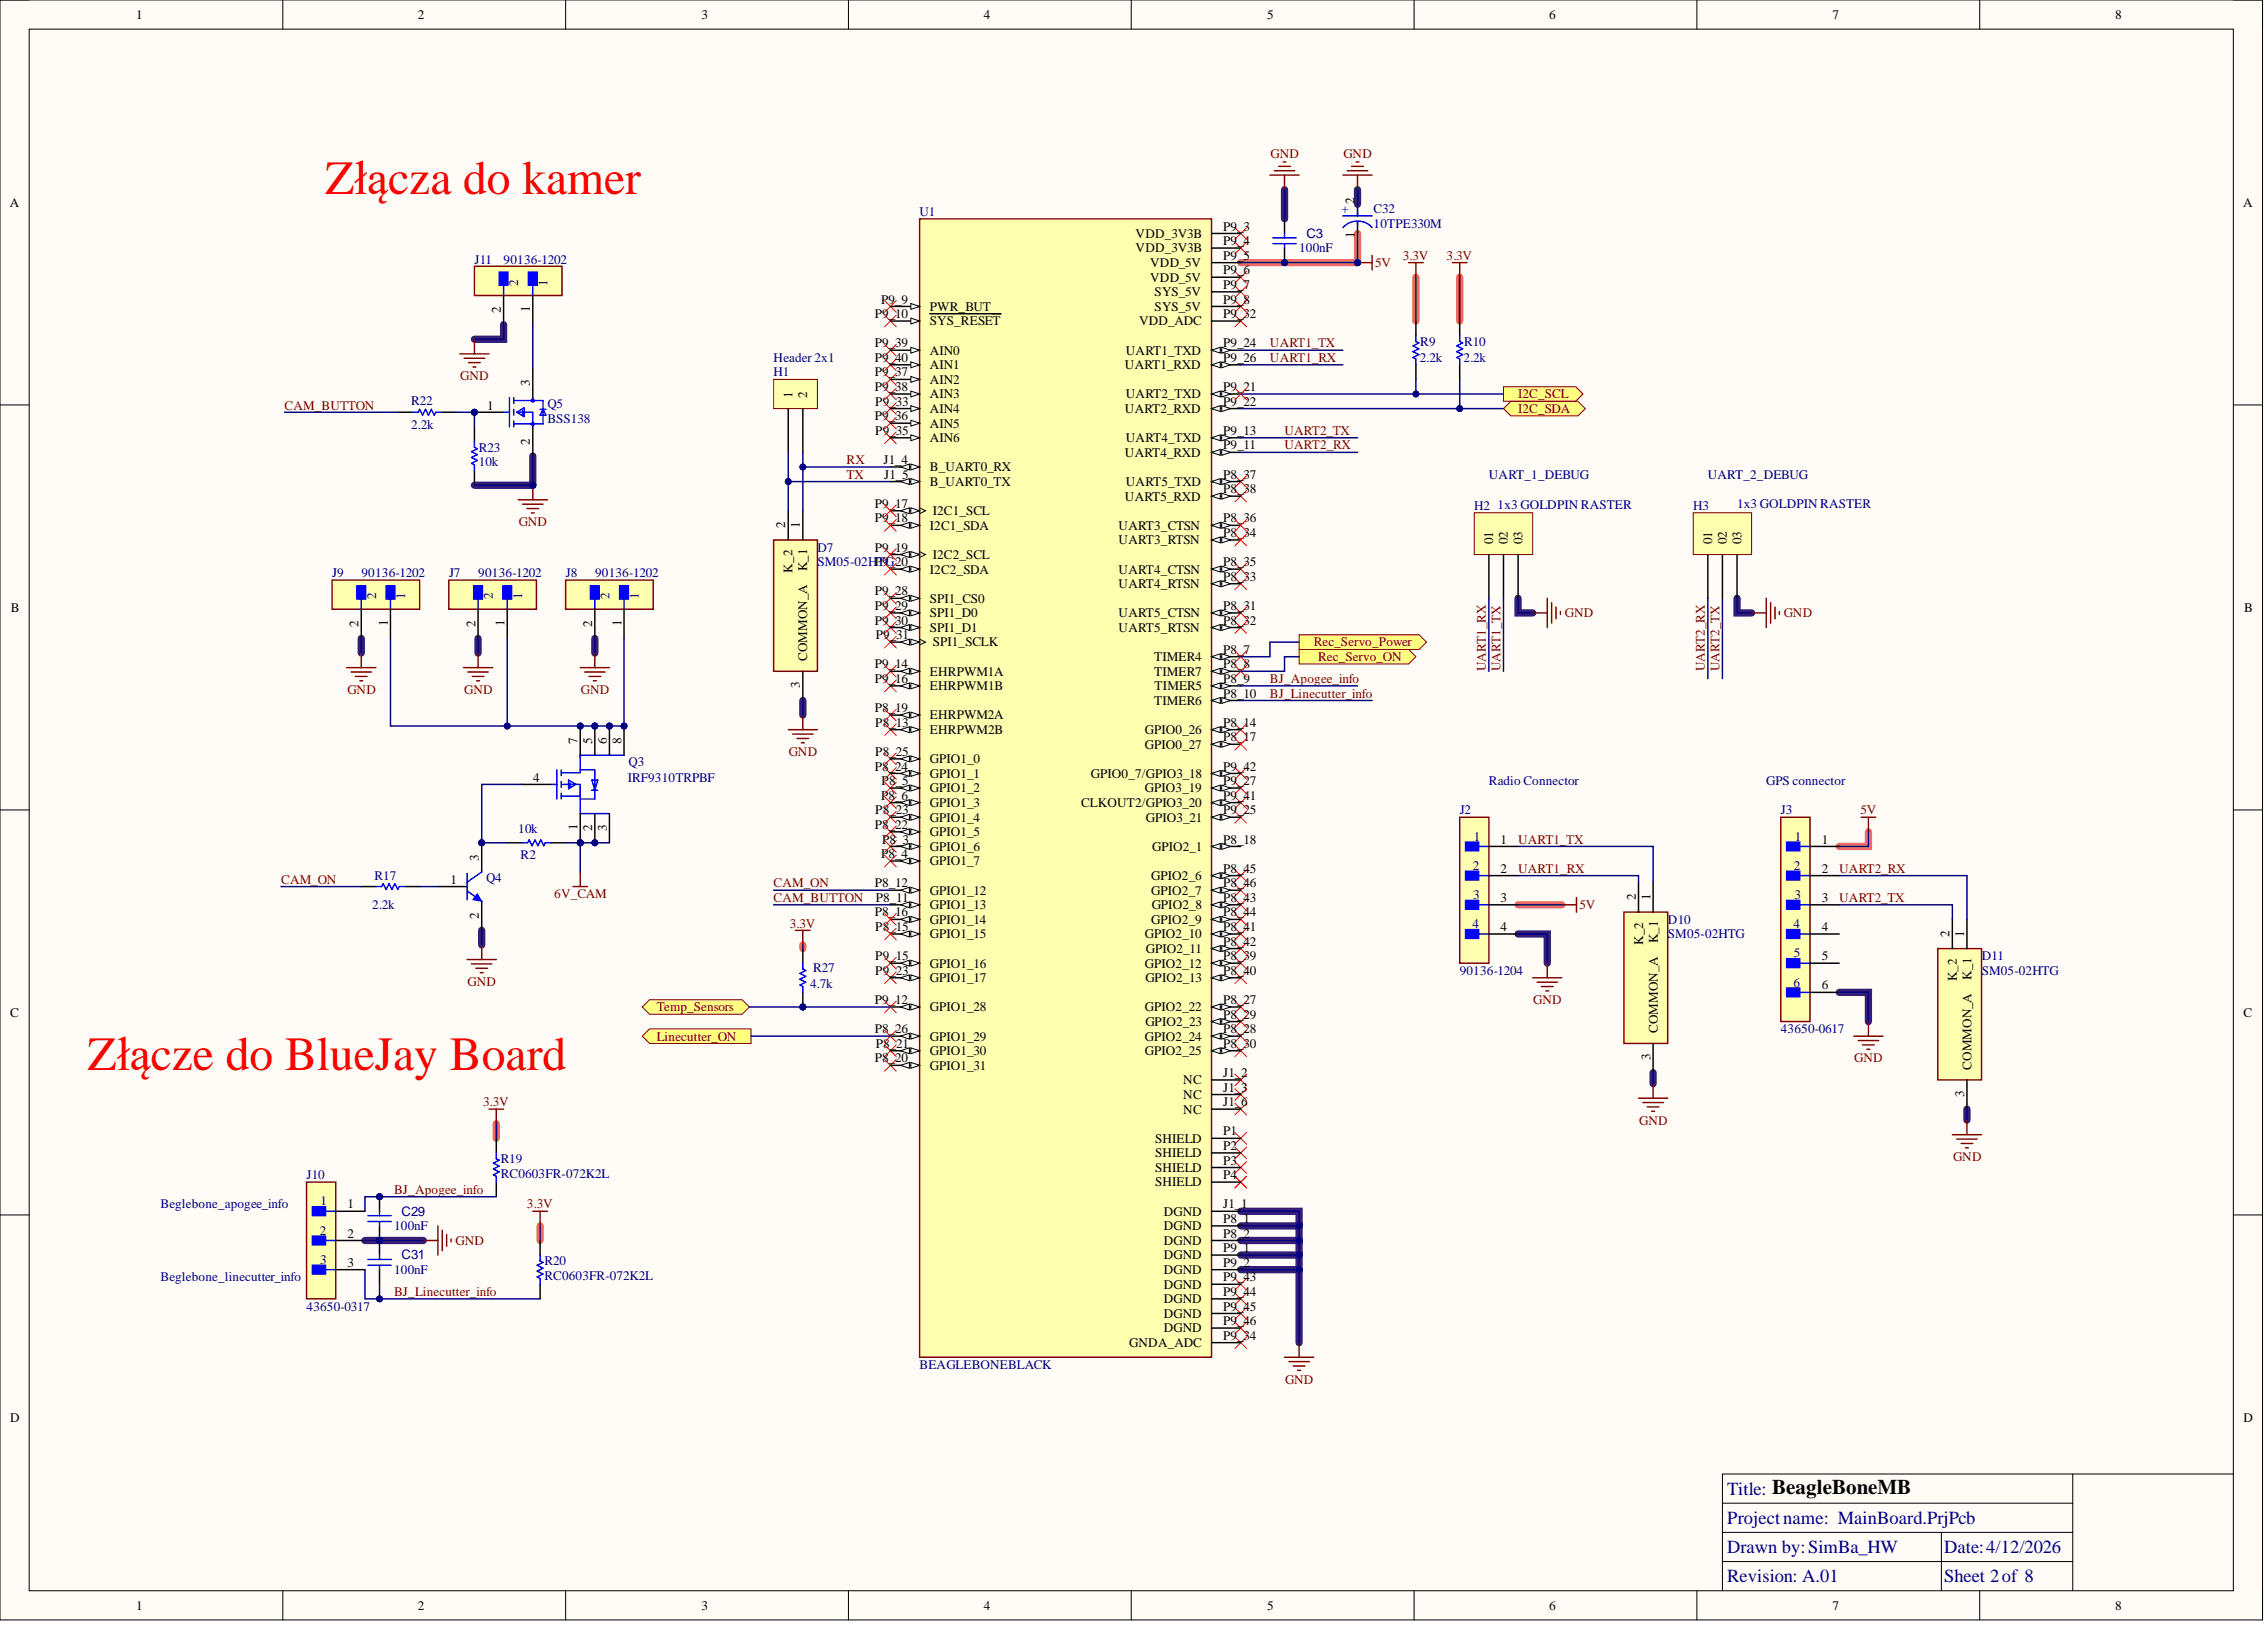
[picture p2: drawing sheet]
<svg xmlns="http://www.w3.org/2000/svg" width="393mm" height="282mm" viewBox="0 0 393 282" stroke-linecap="round" stroke-linejoin="round" font-family="sans-serif">
<defs><g id="words">
<g font-size="8.3" fill="#f00">
<text x="56.4" y="33.7">Złącza do kamer</text>
<text x="15.2" y="185.6">Złącze do BlueJay Board</text>
</g>
<g font-size="3.2" fill="#000080">
<text x="299.7" y="259.4">Title: BeagleBoneMB</text>
<text x="299.7" y="264.4">Projectname: MainBoard.PrjPcb</text>
<text x="299.7" y="269.3">Drawn by:SimBa_HW</text>
<text x="337.4" y="269.4">Date:4/12/2026</text>
<text x="299.7" y="274.3">Revision: A.01</text>
<text x="337.4" y="274.4">Sheet 2of 8</text>
</g>
<g font-size="2.3">
<text x="23.6" y="3.3">1</text>
<text x="72.5" y="3.3">2</text>
<text x="121.7" y="3.3">3</text>
<text x="170.7" y="3.3">4</text>
<text x="219.8" y="3.3">5</text>
<text x="268.8" y="3.3">6</text>
<text x="317.9" y="3.3">7</text>
<text x="367" y="3.3">8</text>
<text x="1.7" y="35.9">A</text>
<text x="235" y="35.4" transform="rotate(-90 235 35.4)">2</text>
<text x="389.2" y="35.9">A</text>
<text x="197" y="41.3">VDD_3V3B</text>
<text x="212.2" y="40">P9_3</text>
<text x="235" y="41.3" transform="rotate(-90 235 41.3)">1</text>
<text x="197" y="43.8">VDD_3V3B</text>
<text x="199.6" y="46.3">VDD_5V</text>
<text x="212.2" y="42.5">P9_4</text>
<text x="212.2" y="45.1">P9_5</text>
<text x="212.2" y="47.6">P9_6</text>
<text x="152.9" y="52.6">P9_9</text>
<text x="161.3" y="53.9">PWR_BUT</text>
<text x="199.6" y="48.9">VDD_5V</text>
<text x="200.3" y="51.4">SYS_5V</text>
<text x="200.3" y="53.9">SYS_5V</text>
<text x="212.2" y="50.1">P9_7</text>
<text x="212.2" y="52.6">P9_8</text>
<text x="86.9" y="54.3" transform="rotate(-90 86.9 54.3)">2</text>
<text x="91.9" y="54.2" transform="rotate(-90 91.9 54.2)">1</text>
<text x="151.8" y="55.2">P9_10</text>
<text x="161.3" y="56.4">SYS_RESET</text>
<text x="197.6" y="56.4">VDD_ADC</text>
<text x="212.2" y="55.2">P9_32</text>
<text x="151.8" y="60.2">P9_39</text>
<text x="151.8" y="62.8">P9_40</text>
<text x="151.8" y="65.3">P9_37</text>
<text x="161.3" y="61.5">AIN0</text>
<text x="161.3" y="64">AIN1</text>
<text x="195.2" y="64">UART1_RXD</text>
<text x="195.4" y="61.5">UART1_TXD</text>
<text x="212.2" y="60.2">P9_24</text>
<text x="212.2" y="62.8">P9_26</text>
<text x="84.5" y="71">1</text>
<text x="91.9" y="67" transform="rotate(-90 91.9 67)">3</text>
<text x="137.5" y="69.1" transform="rotate(-90 137.5 69.1)">1</text>
<text x="140.1" y="69.1" transform="rotate(-90 140.1 69.1)">2</text>
<text x="151.8" y="67.8">P9_38</text>
<text x="151.9" y="70.4">P9_33</text>
<text x="161.3" y="66.6">AIN2</text>
<text x="161.3" y="69.1">AIN3</text>
<text x="161.3" y="71.6">AIN4</text>
<text x="195.2" y="71.6">UART2_RXD</text>
<text x="195.4" y="69.1">UART2_TXD</text>
<text x="212.2" y="67.8">P9_21</text>
<text x="212.2" y="70.4">P9_22</text>
<text x="91.9" y="77.1" transform="rotate(-90 91.9 77.1)">2</text>
<text x="151.8" y="72.9">P9_36</text>
<text x="151.9" y="75.4">P9_35</text>
<text x="161.3" y="74.2">AIN5</text>
<text x="161.3" y="76.7">AIN6</text>
<text x="195.4" y="76.7">UART4_TXD</text>
<text x="212.2" y="75.4">P9_13</text>
<text x="212.2" y="78">P9_11</text>
<text x="153.3" y="80.5">J1_4</text>
<text x="153.4" y="83">J1_5</text>
<text x="161.3" y="81.8">B_UART0_RX</text>
<text x="195.2" y="79.2">UART4_RXD</text>
<text x="212.2" y="83">P8_37</text>
<text x="151.8" y="88.1">P9_17</text>
<text x="161.3" y="84.3">B_UART0_TX</text>
<text x="161.8" y="89.4">I2C1_SCL</text>
<text x="195.2" y="86.8">UART5_RXD</text>
<text x="195.4" y="84.3">UART5_TXD</text>
<text x="212.2" y="85.6">P8_38</text>
<text x="136.3" y="91.6" transform="rotate(-90 136.3 91.6)">2</text>
<text x="138.8" y="91.6" transform="rotate(-90 138.8 91.6)">1</text>
<text x="151.8" y="90.6">P9_18</text>
<text x="151.8" y="95.7">P9_19</text>
<text x="161.3" y="91.9">I2C1_SDA</text>
<text x="194.1" y="91.9">UART3_CTSN</text>
<text x="194.1" y="94.4">UART3_RTSN</text>
<text x="212.2" y="90.6">P8_36</text>
<text x="212.2" y="93.2">P8_34</text>
<text x="259.1" y="94.4" transform="rotate(-90 259.1 94.4)">01</text>
<text x="261.6" y="94.4" transform="rotate(-90 261.6 94.4)">02</text>
<text x="264.2" y="94.4" transform="rotate(-90 264.2 94.4)">03</text>
<text x="297.1" y="94.4" transform="rotate(-90 297.1 94.4)">01</text>
<text x="299.6" y="94.4" transform="rotate(-90 299.6 94.4)">02</text>
<text x="302.2" y="94.4" transform="rotate(-90 302.2 94.4)">03</text>
<text x="137.5" y="99.3" transform="rotate(-90 137.5 99.3)">K_2</text>
<text x="140.1" y="99.1" transform="rotate(-90 140.1 99.1)">K_1</text>
<text x="161.3" y="99.5">I2C2_SDA</text>
<text x="161.8" y="96.9">I2C2_SCL</text>
<text x="194.1" y="99.5">UART4_CTSN</text>
<text x="212.2" y="98.2">P8_35</text>
<text x="212.2" y="100.7">P8_33</text>
<text x="1.9" y="106.1">B</text>
<text x="151.8" y="103.3">P9_28</text>
<text x="151.8" y="105.8">P9_29</text>
<text x="161.3" y="104.5">SPI1_CS0</text>
<text x="161.3" y="107.1">SPI1_D0</text>
<text x="194.1" y="102">UART4_RTSN</text>
<text x="194.1" y="107.1">UART5_CTSN</text>
<text x="212.2" y="105.8">P8_31</text>
<text x="389.4" y="106.1">B</text>
<text x="62.2" y="108.8" transform="rotate(-90 62.2 108.8)">2</text>
<text x="67.3" y="108.6" transform="rotate(-90 67.3 108.6)">1</text>
<text x="82.5" y="108.8" transform="rotate(-90 82.5 108.8)">2</text>
<text x="87.5" y="108.6" transform="rotate(-90 87.5 108.6)">1</text>
<text x="102.7" y="108.8" transform="rotate(-90 102.7 108.8)">2</text>
<text x="107.8" y="108.6" transform="rotate(-90 107.8 108.6)">1</text>
<text x="151.8" y="108.3">P9_30</text>
<text x="152" y="110.9">P9_31</text>
<text x="161.3" y="109.6">SPI1_D1</text>
<text x="161.8" y="112.1">SPI1_SCLK</text>
<text x="194.1" y="109.6">UART5_RTSN</text>
<text x="212.2" y="108.3">P8_32</text>
<text x="212.2" y="113.4">P8_7</text>
<text x="138.8" y="119.4" transform="rotate(-90 138.8 119.4)">3</text>
<text x="140.1" y="114.7" transform="rotate(-90 140.1 114.7)">COMMON_A</text>
<text x="151.8" y="115.9">P9_14</text>
<text x="151.8" y="118.5">P9_16</text>
<text x="161.3" y="117.2">EHRPWM1A</text>
<text x="161.3" y="119.7">EHRPWM1B</text>
<text x="200.3" y="114.7">TIMER4</text>
<text x="200.3" y="117.2">TIMER7</text>
<text x="200.3" y="119.7">TIMER5</text>
<text x="212.2" y="115.9">P8_8</text>
<text x="212.2" y="118.5">P8_9</text>
<text x="151.8" y="123.5">P8_19</text>
<text x="161.3" y="124.8">EHRPWM2A</text>
<text x="200.3" y="122.3">TIMER6</text>
<text x="212.2" y="121">P8_10</text>
<text x="100.2" y="129" transform="rotate(-90 100.2 129)">7</text>
<text x="102.7" y="129" transform="rotate(-90 102.7 129)">5</text>
<text x="105.3" y="129" transform="rotate(-90 105.3 129)">6</text>
<text x="107.8" y="129" transform="rotate(-90 107.8 129)">8</text>
<text x="151.9" y="126.1">P8_13</text>
<text x="151.9" y="131.1">P8_25</text>
<text x="161.3" y="127.3">EHRPWM2B</text>
<text x="198.6" y="127.3">GPIO0_26</text>
<text x="198.6" y="129.9">GPIO0_27</text>
<text x="212.2" y="126.1">P8_14</text>
<text x="212.2" y="128.6">P8_17</text>
<text x="92.5" y="135.6">4</text>
<text x="151.8" y="133.7">P8_24</text>
<text x="153" y="136.2">P8_5</text>
<text x="161.3" y="132.4">GPIO1_0</text>
<text x="161.3" y="134.9">GPIO1_1</text>
<text x="161.3" y="137.5">GPIO1_2</text>
<text x="189.3" y="134.9">GPIO0_7/GPIO3_18</text>
<text x="198.6" y="137.5">GPIO3_19</text>
<text x="212.2" y="133.7">P9_42</text>
<text x="212.2" y="136.2">P9_27</text>
<text x="151.8" y="143.8">P8_22</text>
<text x="151.9" y="141.3">P8_23</text>
<text x="152.9" y="138.7">P8_6</text>
<text x="161.3" y="140">GPIO1_3</text>
<text x="161.3" y="142.5">GPIO1_4</text>
<text x="187.6" y="140">CLKOUT2/GPIO3_20</text>
<text x="198.8" y="142.5">GPIO3_21</text>
<text x="212.2" y="138.7">P9_41</text>
<text x="212.2" y="141.3">P9_25</text>
<text x="83.1" y="149.3" transform="rotate(-90 83.1 149.3)">3</text>
<text x="100.2" y="144" transform="rotate(-90 100.2 144)">1</text>
<text x="102.7" y="144.2" transform="rotate(-90 102.7 144.2)">2</text>
<text x="105.3" y="144.1" transform="rotate(-90 105.3 144.1)">3</text>
<text x="152.9" y="148.8">P8_4</text>
<text x="153.1" y="146.3">P8_3</text>
<text x="161.3" y="145">GPIO1_5</text>
<text x="161.3" y="147.6">GPIO1_6</text>
<text x="199.9" y="147.6">GPIO2_1</text>
<text x="212.2" y="146.3">P8_18</text>
<text x="260.4" y="146.3">1</text>
<text x="316.1" y="146.3">1</text>
<text x="78.2" y="153.3">1</text>
<text x="151.8" y="153.9">P8_12</text>
<text x="161.3" y="150.1">GPIO1_7</text>
<text x="161.3" y="155.2">GPIO1_12</text>
<text x="199.7" y="152.6">GPIO2_6</text>
<text x="199.7" y="155.2">GPIO2_7</text>
<text x="212.2" y="151.4">P8_45</text>
<text x="212.2" y="153.9">P8_46</text>
<text x="260.4" y="151.4">2</text>
<text x="316.1" y="151.4">2</text>
<text x="83.1" y="159.4" transform="rotate(-90 83.1 159.4)">2</text>
<text x="151.8" y="159">P8_16</text>
<text x="151.9" y="161.5">P8_15</text>
<text x="152" y="156.4">P8_11</text>
<text x="161.3" y="157.7">GPIO1_13</text>
<text x="161.3" y="160.2">GPIO1_14</text>
<text x="199.7" y="160.2">GPIO2_9</text>
<text x="199.8" y="157.7">GPIO2_8</text>
<text x="212.2" y="156.4">P8_43</text>
<text x="212.2" y="159">P8_44</text>
<text x="212.2" y="161.5">P8_41</text>
<text x="260.4" y="156.4">3</text>
<text x="260.4" y="161.5">4</text>
<text x="283.8" y="156.2" transform="rotate(-90 283.8 156.2)">2</text>
<text x="286.4" y="156.2" transform="rotate(-90 286.4 156.2)">1</text>
<text x="316.1" y="156.4">3</text>
<text x="316.1" y="161.5">4</text>
<text x="151.9" y="166.6">P9_15</text>
<text x="161.3" y="162.8">GPIO1_15</text>
<text x="161.3" y="167.8">GPIO1_16</text>
<text x="198.6" y="162.8">GPIO2_10</text>
<text x="198.6" y="167.8">GPIO2_12</text>
<text x="198.8" y="165.3">GPIO2_11</text>
<text x="212.2" y="164">P8_42</text>
<text x="212.2" y="166.6">P8_39</text>
<text x="285.1" y="163.9" transform="rotate(-90 285.1 163.9)">K_2</text>
<text x="287.6" y="163.6" transform="rotate(-90 287.6 163.6)">K_1</text>
<text x="316.1" y="166.6">5</text>
<text x="338.3" y="162.5" transform="rotate(-90 338.3 162.5)">2</text>
<text x="340.8" y="162.5" transform="rotate(-90 340.8 162.5)">1</text>
<text x="151.9" y="169.1">P9_23</text>
<text x="161.3" y="170.4">GPIO1_17</text>
<text x="198.7" y="170.4">GPIO2_13</text>
<text x="212.2" y="169.1">P8_40</text>
<text x="316.1" y="171.6">6</text>
<text x="339.6" y="170.2" transform="rotate(-90 339.6 170.2)">K_2</text>
<text x="342.1" y="169.9" transform="rotate(-90 342.1 169.9)">K_1</text>
<text x="1.8" y="176.4">C</text>
<text x="151.8" y="174.2">P9_12</text>
<text x="151.8" y="179.2">P8_26</text>
<text x="161.3" y="175.4">GPIO1_28</text>
<text x="198.6" y="175.4">GPIO2_22</text>
<text x="198.7" y="178">GPIO2_23</text>
<text x="212.2" y="174.2">P8_27</text>
<text x="212.2" y="176.7">P8_29</text>
<text x="212.2" y="179.2">P8_28</text>
<text x="287.6" y="179.2" transform="rotate(-90 287.6 179.2)">COMMON_A</text>
<text x="389.3" y="176.4">C</text>
<text x="151.8" y="184.3">P8_20</text>
<text x="152" y="181.8">P8_21</text>
<text x="161.3" y="180.5">GPIO1_29</text>
<text x="161.3" y="183">GPIO1_30</text>
<text x="161.3" y="185.6">GPIO1_31</text>
<text x="198.6" y="180.5">GPIO2_24</text>
<text x="198.6" y="183">GPIO2_25</text>
<text x="212.2" y="181.8">P8_30</text>
<text x="286.4" y="184" transform="rotate(-90 286.4 184)">3</text>
<text x="342.1" y="185.6" transform="rotate(-90 342.1 185.6)">COMMON_A</text>
<text x="205.3" y="188.1">NC</text>
<text x="205.3" y="190.6">NC</text>
<text x="212.2" y="186.8">J1_2</text>
<text x="212.2" y="189.4">J1_3</text>
<text x="212.2" y="191.9">J1_6</text>
<text x="340.8" y="190.3" transform="rotate(-90 340.8 190.3)">3</text>
<text x="205.3" y="193.1">NC</text>
<text x="212.2" y="196.9">P1</text>
<text x="200.4" y="198.2">SHIELD</text>
<text x="200.4" y="200.7">SHIELD</text>
<text x="200.4" y="203.3">SHIELD</text>
<text x="212.2" y="199.5">P2</text>
<text x="212.2" y="202">P3</text>
<text x="60.3" y="209.6">1</text>
<text x="200.4" y="205.8">SHIELD</text>
<text x="212.2" y="204.5">P4</text>
<text x="212.2" y="209.6">J1_1</text>
<text x="60.3" y="214.7">2</text>
<text x="201.9" y="210.9">DGND</text>
<text x="201.9" y="213.4">DGND</text>
<text x="201.9" y="215.9">DGND</text>
<text x="212.2" y="212.1">P8_1</text>
<text x="212.2" y="214.7">P8_2</text>
<text x="60.3" y="219.7">3</text>
<text x="201.9" y="218.5">DGND</text>
<text x="201.9" y="221">DGND</text>
<text x="212.2" y="217.2">P9_1</text>
<text x="212.2" y="219.7">P9_2</text>
<text x="201.9" y="223.5">DGND</text>
<text x="201.9" y="226.1">DGND</text>
<text x="212.2" y="222.3">P9_43</text>
<text x="212.2" y="224.8">P9_44</text>
<text x="212.2" y="227.3">P9_45</text>
<text x="195.9" y="233.7">GNDA_ADC</text>
<text x="201.9" y="228.6">DGND</text>
<text x="201.9" y="231.1">DGND</text>
<text x="212.2" y="229.9">P9_46</text>
<text x="212.2" y="232.4">P9_34</text>
<text x="1.8" y="246.6">D</text>
<text x="389.3" y="246.6">D</text>
<text x="23.6" y="279.2">1</text>
<text x="72.5" y="279.2">2</text>
<text x="121.7" y="279.2">3</text>
<text x="170.7" y="279.2">4</text>
<text x="219.8" y="279.2">5</text>
<text x="268.8" y="279.2">6</text>
<text x="317.9" y="279.2">7</text>
<text x="367" y="279.2">8</text>
</g>
<g font-size="2.3" fill="#800000">
<text x="220.4" y="27.3">GND</text>
<text x="233.1" y="27.3">GND</text>
<text x="238.6" y="46.3">5V</text>
<text x="243.4" y="45.1">3.3V</text>
<text x="251" y="45.1">3.3V</text>
<text x="79.9" y="66">GND</text>
<text x="220.3" y="60.2">UART1_TX</text>
<text x="220.3" y="62.8">UART1_RX</text>
<text x="49.4" y="71">CAM_BUTTON</text>
<text x="263.4" y="69.1">I2C_SCL</text>
<text x="263.4" y="71.6">I2C_SDA</text>
<text x="222.9" y="75.4">UART2_TX</text>
<text x="222.9" y="78">UART2_RX</text>
<text x="146.9" y="80.5">RX</text>
<text x="146.9" y="83">TX</text>
<text x="90" y="91.3">GND</text>
<text x="271.5" y="107.1">GND</text>
<text x="309.5" y="107.1">GND</text>
<text x="227.9" y="112.1">Rec_Servo_Power</text>
<text x="220.3" y="118.5">BJ_Apogee_info</text>
<text x="228.7" y="114.7">Rec_Servo_ON</text>
<text x="257.8" y="116.4" transform="rotate(-90 257.8 116.4)">UART1_RX</text>
<text x="260.4" y="116.4" transform="rotate(-90 260.4 116.4)">UART1_TX</text>
<text x="295.8" y="116.4" transform="rotate(-90 295.8 116.4)">UART2_RX</text>
<text x="298.4" y="116.4" transform="rotate(-90 298.4 116.4)">UART2_TX</text>
<text x="60.3" y="120.4">GND</text>
<text x="80.5" y="120.4">GND</text>
<text x="100.8" y="120.4">GND</text>
<text x="220.3" y="121">BJ_Linecutter_info</text>
<text x="136.9" y="131.1">GND</text>
<text x="322.8" y="141.3">5V</text>
<text x="263.4" y="146.3">UART1_TX</text>
<text x="48.8" y="153.3">CAM_ON</text>
<text x="96.2" y="155.9">6V_CAM</text>
<text x="134.2" y="153.9">CAM_ON</text>
<text x="263.4" y="151.4">UART1_RX</text>
<text x="319.1" y="151.4">UART2_RX</text>
<text x="134.2" y="156.4">CAM_BUTTON</text>
<text x="137" y="160.9">3.3V</text>
<text x="274" y="157.7">5V</text>
<text x="319.1" y="156.4">UART2_TX</text>
<text x="81.1" y="171">GND</text>
<text x="114" y="175.4">Temp_Sensors</text>
<text x="266" y="174.2">GND</text>
<text x="114" y="180.5">Linecutter_ON</text>
<text x="321.7" y="184.3">GND</text>
<text x="83.8" y="191.9">3.3V</text>
<text x="284.4" y="195.1">GND</text>
<text x="338.9" y="201.4">GND</text>
<text x="68.4" y="207.1">BJ_Apogee_info</text>
<text x="91.4" y="209.6">3.3V</text>
<text x="79" y="215.9">GND</text>
<text x="68.4" y="224.8">BJ_Linecutter_info</text>
<text x="223" y="240">GND</text>
</g>
<g font-size="2.3" fill="#000080">
<text x="159.6" y="37.5">U1</text>
<text x="226.7" y="41.3">C3</text>
<text x="232.8" y="37">+</text>
<text x="238.3" y="37">C32</text>
<text x="238.3" y="39.5">10TPE330M</text>
<text x="82.3" y="45.7">J11</text>
<text x="87.4" y="45.7">90136-1202</text>
<text x="225.4" y="43.8">100nF</text>
<text x="89.9" y="49.5" transform="rotate(-90 89.9 49.5)">2</text>
<text x="95" y="49.5" transform="rotate(-90 95 49.5)">1</text>
<text x="246.4" y="60">R9</text>
<text x="254" y="60">R10</text>
<text x="134.2" y="65.3">H1</text>
<text x="134.2" y="62.8">Header 2x1</text>
<text x="246.3" y="62.8">2.2k</text>
<text x="253.9" y="62.8">2.2k</text>
<text x="71.3" y="70.3">R22</text>
<text x="95" y="70.8">Q5</text>
<text x="71.3" y="74.3">2.2k</text>
<text x="95" y="73.3">BSS138</text>
<text x="83.1" y="80.9">10k</text>
<text x="83.1" y="78.4">R23</text>
<text x="258.3" y="83">UART_1_DEBUG</text>
<text x="296.3" y="83">UART_2_DEBUG</text>
<text x="255.8" y="88.4">H2</text>
<text x="259.9" y="88.3">1x3 GOLDPIN RASTER</text>
<text x="293.8" y="88.4">H3</text>
<text x="301.4" y="88.1">1x3 GOLDPIN RASTER</text>
<text x="141.8" y="95.7">D7</text>
<text x="57.7" y="100.2">J9</text>
<text x="62.7" y="100.2">90136-1202</text>
<text x="77.9" y="100.2">J7</text>
<text x="83" y="100.2">90136-1202</text>
<text x="98.2" y="100.2">J8</text>
<text x="103.3" y="100.2">90136-1202</text>
<text x="141.8" y="98.2">SM05-02HP9_20</text>
<text x="152.2" y="98.2">TG</text>
<text x="65.3" y="104" transform="rotate(-90 65.3 104)">2</text>
<text x="70.3" y="104" transform="rotate(-90 70.3 104)">1</text>
<text x="85.5" y="104" transform="rotate(-90 85.5 104)">2</text>
<text x="90.6" y="104" transform="rotate(-90 90.6 104)">1</text>
<text x="105.8" y="104" transform="rotate(-90 105.8 104)">2</text>
<text x="110.8" y="104" transform="rotate(-90 110.8 104)">1</text>
<text x="108.9" y="135.6">IRF9310TRPBF</text>
<text x="109.1" y="132.8">Q3</text>
<text x="258.3" y="136.2">Radio Connector</text>
<text x="306.5" y="136.2">GPS connector</text>
<text x="253.3" y="141.3">J2</text>
<text x="309" y="141.3">J3</text>
<text x="89.9" y="144.5">10k</text>
<text x="90.3" y="149">R2</text>
<text x="255.7" y="145.8">1</text>
<text x="311.4" y="145.8">1</text>
<text x="65" y="152.6">R17</text>
<text x="84.3" y="153.1">Q4</text>
<text x="255.6" y="150.9">2</text>
<text x="255.6" y="155.9">3</text>
<text x="311.3" y="150.9">2</text>
<text x="311.4" y="155.9">3</text>
<text x="64.6" y="157.7">2.2k</text>
<text x="255.5" y="161">4</text>
<text x="289.4" y="160.2">D10</text>
<text x="311.2" y="161">4</text>
<text x="289.4" y="162.8">SM05-02HTG</text>
<text x="311.3" y="166.1">5</text>
<text x="343.9" y="166.6">D11</text>
<text x="140.6" y="171.4">4.7k</text>
<text x="141.1" y="168.6">R27</text>
<text x="253.3" y="169.1">90136-1204</text>
<text x="311.2" y="171.1">6</text>
<text x="343.9" y="169.1">SM05-02HTG</text>
<text x="309" y="179.2">43650-0617</text>
<text x="86.9" y="201.8">R19</text>
<text x="27.9" y="209.6">Beglebone_apogee_info</text>
<text x="53.2" y="204.5">J10</text>
<text x="55.6" y="209.1">1</text>
<text x="86.9" y="204.3">RC0603FR-072K2L</text>
<text x="55.5" y="214.2">2</text>
<text x="68.4" y="213.4">100nF</text>
<text x="69.6" y="210.9">C29</text>
<text x="55.6" y="219.2">3</text>
<text x="68.4" y="221">100nF</text>
<text x="69.6" y="218.5">C31</text>
<text x="94.5" y="219.5">R20</text>
<text x="27.9" y="222.3">Beglebone_linecutter_info</text>
<text x="53.2" y="227.3">43650-0317</text>
<text x="94.5" y="222">RC0603FR-072K2L</text>
<text x="159.6" y="237.5">BEAGLEBONEBLACK</text>
</g>
</g></defs>
<path d="M0 0h392.6v281h-392.6z" fill-rule="evenodd" fill="#fffcf8"/>
<path d="M0 0h392.6v281h-392.6z" fill="none" stroke="#000" stroke-width=".17"/>
<path d="M5.1 5.1h382.4v270.8h-382.4z" fill-rule="evenodd" fill="#fffcf8"/>
<g fill="none" stroke="#000" stroke-width=".17">
<path d="M0 0h5.1M49.1 0v5.1M98.1 0v5.1M147.2 0v5.1M196.3 0v5.1M245.4 0v5.1M294.4 0v5.1M343.5 0v5.1M387.5 0h5.1v5.1M5.1 5.1h382.4v270.8h-382.4zM0 70.2h5.1M387.5 70.2h5.1"/>
<path d="M0 140.5h5.1M387.5 140.5h5.1M0 210.7h5.1M387.5 210.7h5.1M359.6 255.7v20.2M387.5 255.7h-88.6v20.2M49.1 275.9v5.1M98.1 275.9v5.1M147.2 275.9v5.1M196.3 275.9v5.1M245.4 275.9v5.1M294.4 275.9v5.1"/>
<path d="M298.9 260.7h60.7M298.9 265.8h60.7M298.9 270.9h60.7M336.9 265.8v10.1M343.5 275.9v5.1M392.6 275.9v5.1"/>
</g>
<g fill="none" stroke="#351c75" stroke-width="1.3">
<path d="M222.9 32.9v5.1M235.5 32.9v2.5M87.4 56.3v2.5h-5.1M92.4 79.1v5.1h-10.1M62.7 110.7v2.6M82.9 110.7v2.6M103.2 110.7v2.6M263.4 103.8v2.5h2.5M301.4 103.8v2.5h2.5M139.3 121.5v2.5M83.6 161.4v2.5M263.4 162h5.1v5.1"/>
<path d="M319.1 172.1h5.1v5.1M286.8 186.1v1.9M341.3 192.4v1.9M63.3 215.2h10.1M215.3 210.1h10.1v2.5M215.3 212.6h10.1v2.6h-10.1M215.3 217.7h10.1v15.2M225.4 215.2v2.5M215.3 220.2h10.1"/>
</g>
<path d="M235.5 40.5v5.1h-20.2M263.4 156.9h7.6M324.2 144.3v2.5h-5.1" fill="none" stroke="#e06666" stroke-width="1.3"/>
<path d="M245.7 48.1v7.6M253.3 48.1v7.6M139.3 163.9v.6M86.1 194.9v2.6M93.7 212.6v2.6" fill="none" stroke="#f90" stroke-width="1.3"/>
<path d="M225.4 112.6h19l1.3 1.3-1.3 1.3h-19z" fill-rule="evenodd" fill="#ffff80"/>
<path d="M225.4 112.6h19l1.3 1.3-1.3 1.3h-19z" fill="none" stroke="#800000" stroke-width=".17"/>
<path d="M222.9 235.4h5M223.6 236.2h3.6M224.4 236.9h2M225.2 237.7h.5M225.4 232.9v2.5" fill="none" stroke="#800000" stroke-width=".25"/>
<g fill="none" stroke="#f00" stroke-width=".17">
<path d="M214.3 39.5l2 2M216.3 39.5l-2 2M153.5 52.1l2 2.1M153.5 54.7l2 2M153.5 59.7l2 2.1M155.5 52.1l-2 2.1M155.5 54.7l-2 2M155.5 59.7l-2 2.1M214.3 54.7l2 2M214.3 52.1l2 2.1M214.3 49.6l2 2M214.3 47.1l2 2"/>
<path d="M214.3 42l2 2M216.3 54.7l-2 2M216.3 52.1l-2 2.1M216.3 49.6l-2 2M216.3 47.1l-2 2M216.3 42l-2 2M153.5 62.3l2 2M153.5 64.8l2 2M153.5 67.3l2 2.1M153.5 69.9l2 2M153.5 72.4l2 2M153.5 74.9l2 2.1"/>
<path d="M155.5 62.3l-2 2M155.5 64.8l-2 2M155.5 67.3l-2 2.1M155.5 69.9l-2 2M155.5 72.4l-2 2M155.5 74.9l-2 2.1M214.3 82.5l2 2M214.3 85.1l2 2M214.3 97.7l2 2M216.3 82.5l-2 2M216.3 85.1l-2 2M216.3 97.7l-2 2"/>
<path d="M153.5 102.8l2 2M153.5 105.3l2 2M153.5 107.8l2 2.1M153.5 110.4l2 2M153.5 115.4l2 2.1M153.5 118l2 2M155.5 102.8l-2 2M155.5 105.3l-2 2M155.5 107.8l-2 2.1M155.5 110.4l-2 2M155.5 115.4l-2 2.1M155.5 118l-2 2"/>
<path d="M214.3 100.2l2 2.1M214.3 105.3l2 2M214.3 107.8l2 2.1M216.3 100.2l-2 2.1M216.3 105.3l-2 2M216.3 107.8l-2 2.1M153.5 123l2 2M153.5 125.6l2 2M153.5 130.6l2 2M153.5 133.2l2 2M153.5 135.7l2 2M153.5 138.2l2 2"/>
<path d="M155.5 123l-2 2M155.5 125.6l-2 2M155.5 130.6l-2 2M155.5 133.2l-2 2M155.5 135.7l-2 2M155.5 138.2l-2 2M214.3 138.2l2 2M214.3 135.7l2 2M214.3 133.2l2 2M214.3 125.6l2 2M216.3 138.2l-2 2M216.3 135.7l-2 2"/>
<path d="M216.3 133.2l-2 2M216.3 125.6l-2 2M153.5 140.7l2 2.1M153.5 143.3l2 2M153.5 145.8l2 2M153.5 148.3l2 2.1M155.5 140.7l-2 2.1M155.5 143.3l-2 2M155.5 145.8l-2 2M155.5 148.3l-2 2.1M214.3 158.5l2 2M214.3 155.9l2 2.1"/>
<path d="M214.3 153.4l2 2M214.3 150.9l2 2M214.3 140.7l2 2.1M216.3 158.5l-2 2M216.3 155.9l-2 2.1M216.3 153.4l-2 2M216.3 150.9l-2 2M216.3 140.7l-2 2.1M153.5 166.1l2 2M153.5 168.6l2 2M155.5 166.1l-2 2M155.5 168.6l-2 2"/>
<path d="M214.3 178.7l2 2M214.3 176.2l2 2M214.3 173.7l2 2M214.3 168.6l2 2M214.3 166.1l2 2M214.3 163.5l2 2.1M214.3 161l2 2M216.3 178.7l-2 2M216.3 176.2l-2 2M216.3 173.7l-2 2M216.3 168.6l-2 2M216.3 166.1l-2 2"/>
<path d="M216.3 163.5l-2 2.1M216.3 161l-2 2M153.5 181.2l2 2.1M153.5 183.8l2 2M155.5 181.2l-2 2.1M155.5 183.8l-2 2M214.3 199l2 2M214.3 196.4l2 2.1M214.3 191.4l2 2M214.3 188.8l2 2.1M214.3 181.2l2 2.1M214.3 186.3l2 2"/>
<path d="M216.3 199l-2 2M216.3 196.4l-2 2.1M216.3 191.4l-2 2M216.3 188.8l-2 2.1M216.3 181.2l-2 2.1M216.3 186.3l-2 2M214.3 204l2 2.1M214.3 201.5l2 2M216.3 204l-2 2.1M216.3 201.5l-2 2M214.3 231.9l2 2M214.3 229.3l2 2.1"/>
<path d="M214.3 226.8l2 2M214.3 224.3l2 2M214.3 221.8l2 2M216.3 231.9l-2 2M216.3 229.3l-2 2.1M216.3 226.8l-2 2M216.3 224.3l-2 2M216.3 221.8l-2 2"/>
</g>
<path d="M159.6 38h50.6v197.4h-50.6z" fill-rule="evenodd" fill="#ffffb0"/>
<path d="M159.6 38h50.6v197.4h-50.6z" fill="none" stroke="#800000" stroke-width=".25"/>
<path d="M154.5 53.2h5.1" fill="none" stroke="#000" stroke-width=".25"/>
<path d="M158 52.6l1.6 .6-1.6 .5z" fill="#f8fcff"/>
<path d="M158 52.6l1.6 .6-1.6 .5z" fill="none" stroke="#000" stroke-width=".17"/>
<path d="M154.5 55.7h5.1" fill="none" stroke="#000" stroke-width=".25"/>
<path d="M158 55.2l1.6 .5-1.6 .5z" fill="#f8fcff"/>
<path d="M158 55.2l1.6 .5-1.6 .5z" fill="none" stroke="#000" stroke-width=".17"/>
<path d="M161.3 54.4h12.4M154.5 60.7h5.1" fill="none" stroke="#000" stroke-width=".25"/>
<path d="M158 60.2l1.6 .5-1.6 .6z" fill="#f8fcff"/>
<path d="M158 60.2l1.6 .5-1.6 .6z" fill="none" stroke="#000" stroke-width=".17"/>
<path d="M154.5 63.3h5.1" fill="none" stroke="#000" stroke-width=".25"/>
<path d="M158 62.8l1.6 .5-1.6 .5z" fill="#f8fcff"/>
<path d="M158 62.8l1.6 .5-1.6 .5z" fill="none" stroke="#000" stroke-width=".17"/>
<path d="M154.5 65.8h5.1" fill="none" stroke="#000" stroke-width=".25"/>
<path d="M158 65.3l1.6 .5-1.6 .5z" fill="#f8fcff"/>
<path d="M158 65.3l1.6 .5-1.6 .5z" fill="none" stroke="#000" stroke-width=".17"/>
<path d="M154.5 68.3h5.1" fill="none" stroke="#000" stroke-width=".25"/>
<path d="M158 67.8l1.6 .5-1.6 .5z" fill="#f8fcff"/>
<path d="M158 67.8l1.6 .5-1.6 .5z" fill="none" stroke="#000" stroke-width=".17"/>
<path d="M154.5 70.9h5.1" fill="none" stroke="#000" stroke-width=".25"/>
<path d="M158 70.4l1.6 .5-1.6 .5z" fill="#f8fcff"/>
<path d="M158 70.4l1.6 .5-1.6 .5z" fill="none" stroke="#000" stroke-width=".17"/>
<path d="M154.5 73.4h5.1" fill="none" stroke="#000" stroke-width=".25"/>
<path d="M158 72.9l1.6 .5-1.6 .5z" fill="#f8fcff"/>
<path d="M158 72.9l1.6 .5-1.6 .5z" fill="none" stroke="#000" stroke-width=".17"/>
<path d="M154.5 75.9h5.1" fill="none" stroke="#000" stroke-width=".25"/>
<path d="M158 75.4l1.6 .5-1.6 .5z" fill="#f8fcff"/>
<path d="M158 75.4l1.6 .5-1.6 .5z" fill="none" stroke="#000" stroke-width=".17"/>
<path d="M154.5 81h5.1" fill="none" stroke="#000" stroke-width=".25"/>
<path d="M158 80.5l1.6 .5-1.6 .5z" fill="#f8fcff"/>
<path d="M158 80.5l1.6 .5-1.6 .5z" fill="none" stroke="#000" stroke-width=".17"/>
<path d="M156.3 81l1.5-.5v1z" fill="#f8fcff"/>
<path d="M156.3 81l1.5-.5v1z" fill="none" stroke="#000" stroke-width=".17"/>
<path d="M154.5 83.5h5.1" fill="none" stroke="#000" stroke-width=".25"/>
<path d="M158 83l1.6 .5-1.6 .5z" fill="#f8fcff"/>
<path d="M158 83l1.6 .5-1.6 .5z" fill="none" stroke="#000" stroke-width=".17"/>
<path d="M156.3 83.5l1.5-.5v1z" fill="#f8fcff"/>
<path d="M156.3 83.5l1.5-.5v1z" fill="none" stroke="#000" stroke-width=".17"/>
<path d="M154.5 88.6h5.1" fill="none" stroke="#000" stroke-width=".25"/>
<path d="M158 88.1l1.6 .5-1.6 .5z" fill="#f8fcff"/>
<path d="M158 88.1l1.6 .5-1.6 .5z" fill="none" stroke="#000" stroke-width=".17"/>
<path d="M156.3 88.6l1.5-.5v1z" fill="#f8fcff"/>
<path d="M156.3 88.6l1.5-.5v1zM159.6 88.1l1 .5-1 .5" fill="none" stroke="#000" stroke-width=".17"/>
<path d="M154.5 91.1h5.1" fill="none" stroke="#000" stroke-width=".25"/>
<path d="M158 90.6l1.6 .5-1.6 .5z" fill="#f8fcff"/>
<path d="M158 90.6l1.6 .5-1.6 .5z" fill="none" stroke="#000" stroke-width=".17"/>
<path d="M156.3 91.1l1.5-.5v1z" fill="#f8fcff"/>
<path d="M156.3 91.1l1.5-.5v1z" fill="none" stroke="#000" stroke-width=".17"/>
<path d="M154.5 96.2h5.1" fill="none" stroke="#000" stroke-width=".25"/>
<path d="M158 95.7l1.6 .5-1.6 .5z" fill="#f8fcff"/>
<path d="M158 95.7l1.6 .5-1.6 .5z" fill="none" stroke="#000" stroke-width=".17"/>
<path d="M156.3 96.2l1.5-.5v1z" fill="#f8fcff"/>
<path d="M156.3 96.2l1.5-.5v1zM159.6 95.7l1 .5-1 .5" fill="none" stroke="#000" stroke-width=".17"/>
<path d="M154.5 98.7h5.1" fill="none" stroke="#000" stroke-width=".25"/>
<path d="M158 98.2l1.6 .5-1.6 .5z" fill="#f8fcff"/>
<path d="M158 98.2l1.6 .5-1.6 .5z" fill="none" stroke="#000" stroke-width=".17"/>
<path d="M156.3 98.7l1.5-.5v1z" fill="#f8fcff"/>
<path d="M156.3 98.7l1.5-.5v1z" fill="none" stroke="#000" stroke-width=".17"/>
<path d="M154.5 103.8h5.1" fill="none" stroke="#000" stroke-width=".25"/>
<path d="M158 103.3l1.6 .5-1.6 .5z" fill="#f8fcff"/>
<path d="M158 103.3l1.6 .5-1.6 .5z" fill="none" stroke="#000" stroke-width=".17"/>
<path d="M156.3 103.8l1.5-.5v1z" fill="#f8fcff"/>
<path d="M156.3 103.8l1.5-.5v1z" fill="none" stroke="#000" stroke-width=".17"/>
<path d="M154.5 106.3h5.1" fill="none" stroke="#000" stroke-width=".25"/>
<path d="M158 105.8l1.6 .5-1.6 .5z" fill="#f8fcff"/>
<path d="M158 105.8l1.6 .5-1.6 .5z" fill="none" stroke="#000" stroke-width=".17"/>
<path d="M156.3 106.3l1.5-.5v1z" fill="#f8fcff"/>
<path d="M156.3 106.3l1.5-.5v1z" fill="none" stroke="#000" stroke-width=".17"/>
<path d="M154.5 108.8h5.1" fill="none" stroke="#000" stroke-width=".25"/>
<path d="M158 108.3l1.6 .5-1.6 .6z" fill="#f8fcff"/>
<path d="M158 108.3l1.6 .5-1.6 .6z" fill="none" stroke="#000" stroke-width=".17"/>
<path d="M156.3 108.8l1.5-.5v1.1z" fill="#f8fcff"/>
<path d="M156.3 108.8l1.5-.5v1.1z" fill="none" stroke="#000" stroke-width=".17"/>
<path d="M154.5 111.4h5.1" fill="none" stroke="#000" stroke-width=".25"/>
<path d="M158 110.9l1.6 .5-1.6 .5z" fill="#f8fcff"/>
<path d="M158 110.9l1.6 .5-1.6 .5z" fill="none" stroke="#000" stroke-width=".17"/>
<path d="M156.3 111.4l1.5-.5v1z" fill="#f8fcff"/>
<path d="M156.3 111.4l1.5-.5v1zM159.6 110.9l1 .5-1 .5" fill="none" stroke="#000" stroke-width=".17"/>
<path d="M154.5 116.4h5.1" fill="none" stroke="#000" stroke-width=".25"/>
<path d="M158 115.9l1.6 .5-1.6 .5z" fill="#f8fcff"/>
<path d="M158 115.9l1.6 .5-1.6 .5z" fill="none" stroke="#000" stroke-width=".17"/>
<path d="M156.3 116.4l1.5-.5v1z" fill="#f8fcff"/>
<path d="M156.3 116.4l1.5-.5v1z" fill="none" stroke="#000" stroke-width=".17"/>
<path d="M154.5 119h5.1" fill="none" stroke="#000" stroke-width=".25"/>
<path d="M158 118.5l1.6 .5-1.6 .5z" fill="#f8fcff"/>
<path d="M158 118.5l1.6 .5-1.6 .5z" fill="none" stroke="#000" stroke-width=".17"/>
<path d="M156.3 119l1.5-.5v1z" fill="#f8fcff"/>
<path d="M156.3 119l1.5-.5v1z" fill="none" stroke="#000" stroke-width=".17"/>
<path d="M154.5 124h5.1" fill="none" stroke="#000" stroke-width=".25"/>
<path d="M158 123.5l1.6 .5-1.6 .5z" fill="#f8fcff"/>
<path d="M158 123.5l1.6 .5-1.6 .5z" fill="none" stroke="#000" stroke-width=".17"/>
<path d="M156.3 124l1.5-.5v1z" fill="#f8fcff"/>
<path d="M156.3 124l1.5-.5v1z" fill="none" stroke="#000" stroke-width=".17"/>
<path d="M154.5 126.6h5.1" fill="none" stroke="#000" stroke-width=".25"/>
<path d="M158 126.1l1.6 .5-1.6 .5z" fill="#f8fcff"/>
<path d="M158 126.1l1.6 .5-1.6 .5z" fill="none" stroke="#000" stroke-width=".17"/>
<path d="M156.3 126.6l1.5-.5v1z" fill="#f8fcff"/>
<path d="M156.3 126.6l1.5-.5v1z" fill="none" stroke="#000" stroke-width=".17"/>
<path d="M154.5 131.6h5.1" fill="none" stroke="#000" stroke-width=".25"/>
<path d="M158 131.1l1.6 .5-1.6 .5z" fill="#f8fcff"/>
<path d="M158 131.1l1.6 .5-1.6 .5z" fill="none" stroke="#000" stroke-width=".17"/>
<path d="M156.3 131.6l1.5-.5v1z" fill="#f8fcff"/>
<path d="M156.3 131.6l1.5-.5v1z" fill="none" stroke="#000" stroke-width=".17"/>
<path d="M154.5 134.2h5.1" fill="none" stroke="#000" stroke-width=".25"/>
<path d="M158 133.7l1.6 .5-1.6 .5z" fill="#f8fcff"/>
<path d="M158 133.7l1.6 .5-1.6 .5z" fill="none" stroke="#000" stroke-width=".17"/>
<path d="M156.3 134.2l1.5-.5v1z" fill="#f8fcff"/>
<path d="M156.3 134.2l1.5-.5v1z" fill="none" stroke="#000" stroke-width=".17"/>
<path d="M154.5 136.7h5.1" fill="none" stroke="#000" stroke-width=".25"/>
<path d="M158 136.2l1.6 .5-1.6 .5z" fill="#f8fcff"/>
<path d="M158 136.2l1.6 .5-1.6 .5z" fill="none" stroke="#000" stroke-width=".17"/>
<path d="M156.3 136.7l1.5-.5v1z" fill="#f8fcff"/>
<path d="M156.3 136.7l1.5-.5v1z" fill="none" stroke="#000" stroke-width=".17"/>
<path d="M154.5 139.2h5.1" fill="none" stroke="#000" stroke-width=".25"/>
<path d="M158 138.7l1.6 .5-1.6 .5z" fill="#f8fcff"/>
<path d="M158 138.7l1.6 .5-1.6 .5z" fill="none" stroke="#000" stroke-width=".17"/>
<path d="M156.3 139.2l1.5-.5v1z" fill="#f8fcff"/>
<path d="M156.3 139.2l1.5-.5v1z" fill="none" stroke="#000" stroke-width=".17"/>
<path d="M154.5 141.8h5.1" fill="none" stroke="#000" stroke-width=".25"/>
<path d="M158 141.3l1.6 .5-1.6 .5z" fill="#f8fcff"/>
<path d="M158 141.3l1.6 .5-1.6 .5z" fill="none" stroke="#000" stroke-width=".17"/>
<path d="M156.3 141.8l1.5-.5v1z" fill="#f8fcff"/>
<path d="M156.3 141.8l1.5-.5v1z" fill="none" stroke="#000" stroke-width=".17"/>
<path d="M154.5 144.3h5.1" fill="none" stroke="#000" stroke-width=".25"/>
<path d="M158 143.8l1.6 .5-1.6 .5z" fill="#f8fcff"/>
<path d="M158 143.8l1.6 .5-1.6 .5z" fill="none" stroke="#000" stroke-width=".17"/>
<path d="M156.3 144.3l1.5-.5v1z" fill="#f8fcff"/>
<path d="M156.3 144.3l1.5-.5v1z" fill="none" stroke="#000" stroke-width=".17"/>
<path d="M154.5 146.8h5.1" fill="none" stroke="#000" stroke-width=".25"/>
<path d="M158 146.3l1.6 .5-1.6 .5z" fill="#f8fcff"/>
<path d="M158 146.3l1.6 .5-1.6 .5z" fill="none" stroke="#000" stroke-width=".17"/>
<path d="M156.3 146.8l1.5-.5v1z" fill="#f8fcff"/>
<path d="M156.3 146.8l1.5-.5v1z" fill="none" stroke="#000" stroke-width=".17"/>
<path d="M154.5 149.4h5.1" fill="none" stroke="#000" stroke-width=".25"/>
<path d="M158 148.8l1.6 .6-1.6 .5z" fill="#f8fcff"/>
<path d="M158 148.8l1.6 .6-1.6 .5z" fill="none" stroke="#000" stroke-width=".17"/>
<path d="M156.3 149.4l1.5-.6v1.1z" fill="#f8fcff"/>
<path d="M156.3 149.4l1.5-.6v1.1z" fill="none" stroke="#000" stroke-width=".17"/>
<path d="M154.5 154.4h5.1" fill="none" stroke="#000" stroke-width=".25"/>
<path d="M158 153.9l1.6 .5-1.6 .5z" fill="#f8fcff"/>
<path d="M158 153.9l1.6 .5-1.6 .5z" fill="none" stroke="#000" stroke-width=".17"/>
<path d="M156.3 154.4l1.5-.5v1z" fill="#f8fcff"/>
<path d="M156.3 154.4l1.5-.5v1z" fill="none" stroke="#000" stroke-width=".17"/>
<path d="M154.5 156.9h5.1" fill="none" stroke="#000" stroke-width=".25"/>
<path d="M158 156.4l1.6 .5-1.6 .6z" fill="#f8fcff"/>
<path d="M158 156.4l1.6 .5-1.6 .6z" fill="none" stroke="#000" stroke-width=".17"/>
<path d="M156.3 156.9l1.5-.5v1.1z" fill="#f8fcff"/>
<path d="M156.3 156.9l1.5-.5v1.1z" fill="none" stroke="#000" stroke-width=".17"/>
<path d="M154.5 159.5h5.1" fill="none" stroke="#000" stroke-width=".25"/>
<path d="M158 159l1.6 .5-1.6 .5z" fill="#f8fcff"/>
<path d="M158 159l1.6 .5-1.6 .5z" fill="none" stroke="#000" stroke-width=".17"/>
<path d="M156.3 159.5l1.5-.5v1z" fill="#f8fcff"/>
<path d="M156.3 159.5l1.5-.5v1z" fill="none" stroke="#000" stroke-width=".17"/>
<path d="M154.5 162h5.1" fill="none" stroke="#000" stroke-width=".25"/>
<path d="M158 161.5l1.6 .5-1.6 .5z" fill="#f8fcff"/>
<path d="M158 161.5l1.6 .5-1.6 .5z" fill="none" stroke="#000" stroke-width=".17"/>
<path d="M156.3 162l1.5-.5v1z" fill="#f8fcff"/>
<path d="M156.3 162l1.5-.5v1z" fill="none" stroke="#000" stroke-width=".17"/>
<path d="M154.5 167.1h5.1" fill="none" stroke="#000" stroke-width=".25"/>
<path d="M158 166.6l1.6 .5-1.6 .5z" fill="#f8fcff"/>
<path d="M158 166.6l1.6 .5-1.6 .5z" fill="none" stroke="#000" stroke-width=".17"/>
<path d="M156.3 167.1l1.5-.5v1z" fill="#f8fcff"/>
<path d="M156.3 167.1l1.5-.5v1z" fill="none" stroke="#000" stroke-width=".17"/>
<path d="M154.5 169.6h5.1" fill="none" stroke="#000" stroke-width=".25"/>
<path d="M158 169.1l1.6 .5-1.6 .5z" fill="#f8fcff"/>
<path d="M158 169.1l1.6 .5-1.6 .5z" fill="none" stroke="#000" stroke-width=".17"/>
<path d="M156.3 169.6l1.5-.5v1z" fill="#f8fcff"/>
<path d="M156.3 169.6l1.5-.5v1z" fill="none" stroke="#000" stroke-width=".17"/>
<path d="M154.5 174.7h5.1" fill="none" stroke="#000" stroke-width=".25"/>
<path d="M158 174.2l1.6 .5-1.6 .5z" fill="#f8fcff"/>
<path d="M158 174.2l1.6 .5-1.6 .5z" fill="none" stroke="#000" stroke-width=".17"/>
<path d="M156.3 174.7l1.5-.5v1z" fill="#f8fcff"/>
<path d="M156.3 174.7l1.5-.5v1z" fill="none" stroke="#000" stroke-width=".17"/>
<path d="M154.5 179.7h5.1" fill="none" stroke="#000" stroke-width=".25"/>
<path d="M158 179.2l1.6 .5-1.6 .5z" fill="#f8fcff"/>
<path d="M158 179.2l1.6 .5-1.6 .5z" fill="none" stroke="#000" stroke-width=".17"/>
<path d="M156.3 179.7l1.5-.5v1z" fill="#f8fcff"/>
<path d="M156.3 179.7l1.5-.5v1z" fill="none" stroke="#000" stroke-width=".17"/>
<path d="M154.5 182.3h5.1" fill="none" stroke="#000" stroke-width=".25"/>
<path d="M158 181.8l1.6 .5-1.6 .5z" fill="#f8fcff"/>
<path d="M158 181.8l1.6 .5-1.6 .5z" fill="none" stroke="#000" stroke-width=".17"/>
<path d="M156.3 182.3l1.5-.5v1z" fill="#f8fcff"/>
<path d="M156.3 182.3l1.5-.5v1z" fill="none" stroke="#000" stroke-width=".17"/>
<path d="M154.5 184.8h5.1" fill="none" stroke="#000" stroke-width=".25"/>
<path d="M158 184.3l1.6 .5-1.6 .5z" fill="#f8fcff"/>
<path d="M158 184.3l1.6 .5-1.6 .5z" fill="none" stroke="#000" stroke-width=".17"/>
<path d="M156.3 184.8l1.5-.5v1z" fill="#f8fcff"/>
<path d="M156.3 184.8l1.5-.5v1z" fill="none" stroke="#000" stroke-width=".17"/>
<path d="M210.2 40.5h5.1M210.2 43h5.1M210.2 45.6h5.1M210.2 48.1h5.1M210.2 50.6h5.1M210.2 53.2h5.1M210.2 55.7h5.1M210.2 60.7h5.1" fill="none" stroke="#000" stroke-width=".25"/>
<path d="M210.2 60.7l1.5-.5v1.1z" fill="#f8fcff"/>
<path d="M210.2 60.7l1.5-.5v1.1z" fill="none" stroke="#000" stroke-width=".17"/>
<path d="M212 60.2l1.5 .5-1.5 .6z" fill="#f8fcff"/>
<path d="M212 60.2l1.5 .5-1.5 .6z" fill="none" stroke="#000" stroke-width=".17"/>
<path d="M210.2 63.3h5.1" fill="none" stroke="#000" stroke-width=".25"/>
<path d="M210.2 63.3l1.5-.5v1z" fill="#f8fcff"/>
<path d="M210.2 63.3l1.5-.5v1z" fill="none" stroke="#000" stroke-width=".17"/>
<path d="M212 62.8l1.5 .5-1.5 .5z" fill="#f8fcff"/>
<path d="M212 62.8l1.5 .5-1.5 .5z" fill="none" stroke="#000" stroke-width=".17"/>
<path d="M210.2 68.3h5.1" fill="none" stroke="#000" stroke-width=".25"/>
<path d="M210.2 68.3l1.5-.5v1z" fill="#f8fcff"/>
<path d="M210.2 68.3l1.5-.5v1z" fill="none" stroke="#000" stroke-width=".17"/>
<path d="M212 67.8l1.5 .5-1.5 .5z" fill="#f8fcff"/>
<path d="M212 67.8l1.5 .5-1.5 .5z" fill="none" stroke="#000" stroke-width=".17"/>
<path d="M210.2 70.9h5.1" fill="none" stroke="#000" stroke-width=".25"/>
<path d="M210.2 70.9l1.5-.5v1z" fill="#f8fcff"/>
<path d="M210.2 70.9l1.5-.5v1z" fill="none" stroke="#000" stroke-width=".17"/>
<path d="M212 70.4l1.5 .5-1.5 .5z" fill="#f8fcff"/>
<path d="M212 70.4l1.5 .5-1.5 .5z" fill="none" stroke="#000" stroke-width=".17"/>
<path d="M210.2 75.9h5.1" fill="none" stroke="#000" stroke-width=".25"/>
<path d="M210.2 75.9l1.5-.5v1z" fill="#f8fcff"/>
<path d="M210.2 75.9l1.5-.5v1z" fill="none" stroke="#000" stroke-width=".17"/>
<path d="M212 75.4l1.5 .5-1.5 .5z" fill="#f8fcff"/>
<path d="M212 75.4l1.5 .5-1.5 .5z" fill="none" stroke="#000" stroke-width=".17"/>
<path d="M210.2 78.5h5.1" fill="none" stroke="#000" stroke-width=".25"/>
<path d="M210.2 78.5l1.5-.5v1z" fill="#f8fcff"/>
<path d="M210.2 78.5l1.5-.5v1z" fill="none" stroke="#000" stroke-width=".17"/>
<path d="M212 78l1.5 .5-1.5 .5z" fill="#f8fcff"/>
<path d="M212 78l1.5 .5-1.5 .5z" fill="none" stroke="#000" stroke-width=".17"/>
<path d="M210.2 83.5h5.1" fill="none" stroke="#000" stroke-width=".25"/>
<path d="M210.2 83.5l1.5-.5v1z" fill="#f8fcff"/>
<path d="M210.2 83.5l1.5-.5v1z" fill="none" stroke="#000" stroke-width=".17"/>
<path d="M212 83l1.5 .5-1.5 .5z" fill="#f8fcff"/>
<path d="M212 83l1.5 .5-1.5 .5z" fill="none" stroke="#000" stroke-width=".17"/>
<path d="M210.2 86.1h5.1" fill="none" stroke="#000" stroke-width=".25"/>
<path d="M210.2 86.1l1.5-.5v1z" fill="#f8fcff"/>
<path d="M210.2 86.1l1.5-.5v1z" fill="none" stroke="#000" stroke-width=".17"/>
<path d="M212 85.6l1.5 .5-1.5 .5z" fill="#f8fcff"/>
<path d="M212 85.6l1.5 .5-1.5 .5z" fill="none" stroke="#000" stroke-width=".17"/>
<path d="M210.2 91.1h5.1" fill="none" stroke="#000" stroke-width=".25"/>
<path d="M210.2 91.1l1.5-.5v1z" fill="#f8fcff"/>
<path d="M210.2 91.1l1.5-.5v1z" fill="none" stroke="#000" stroke-width=".17"/>
<path d="M212 90.6l1.5 .5-1.5 .5z" fill="#f8fcff"/>
<path d="M212 90.6l1.5 .5-1.5 .5z" fill="none" stroke="#000" stroke-width=".17"/>
<path d="M210.2 93.7h5.1" fill="none" stroke="#000" stroke-width=".25"/>
<path d="M210.2 93.7l1.5-.5v1z" fill="#f8fcff"/>
<path d="M210.2 93.7l1.5-.5v1z" fill="none" stroke="#000" stroke-width=".17"/>
<path d="M212 93.2l1.5 .5-1.5 .5z" fill="#f8fcff"/>
<path d="M212 93.2l1.5 .5-1.5 .5z" fill="none" stroke="#000" stroke-width=".17"/>
<path d="M210.2 98.7h5.1" fill="none" stroke="#000" stroke-width=".25"/>
<path d="M210.2 98.7l1.5-.5v1z" fill="#f8fcff"/>
<path d="M210.2 98.7l1.5-.5v1z" fill="none" stroke="#000" stroke-width=".17"/>
<path d="M212 98.2l1.5 .5-1.5 .5z" fill="#f8fcff"/>
<path d="M212 98.2l1.5 .5-1.5 .5z" fill="none" stroke="#000" stroke-width=".17"/>
<path d="M210.2 101.3h5.1" fill="none" stroke="#000" stroke-width=".25"/>
<path d="M210.2 101.3l1.5-.6v1.1z" fill="#f8fcff"/>
<path d="M210.2 101.3l1.5-.6v1.1z" fill="none" stroke="#000" stroke-width=".17"/>
<path d="M212 100.7l1.5 .6-1.5 .5z" fill="#f8fcff"/>
<path d="M212 100.7l1.5 .6-1.5 .5z" fill="none" stroke="#000" stroke-width=".17"/>
<path d="M210.2 106.3h5.1" fill="none" stroke="#000" stroke-width=".25"/>
<path d="M210.2 106.3l1.5-.5v1z" fill="#f8fcff"/>
<path d="M210.2 106.3l1.5-.5v1z" fill="none" stroke="#000" stroke-width=".17"/>
<path d="M212 105.8l1.5 .5-1.5 .5z" fill="#f8fcff"/>
<path d="M212 105.8l1.5 .5-1.5 .5z" fill="none" stroke="#000" stroke-width=".17"/>
<path d="M210.2 108.8h5.1" fill="none" stroke="#000" stroke-width=".25"/>
<path d="M210.2 108.8l1.5-.5v1.1z" fill="#f8fcff"/>
<path d="M210.2 108.8l1.5-.5v1.1z" fill="none" stroke="#000" stroke-width=".17"/>
<path d="M212 108.3l1.5 .5-1.5 .6z" fill="#f8fcff"/>
<path d="M212 108.3l1.5 .5-1.5 .6z" fill="none" stroke="#000" stroke-width=".17"/>
<path d="M210.2 113.9h5.1" fill="none" stroke="#000" stroke-width=".25"/>
<path d="M210.2 113.9l1.5-.5v1z" fill="#f8fcff"/>
<path d="M210.2 113.9l1.5-.5v1z" fill="none" stroke="#000" stroke-width=".17"/>
<path d="M212 113.4l1.5 .5-1.5 .5z" fill="#f8fcff"/>
<path d="M212 113.4l1.5 .5-1.5 .5z" fill="none" stroke="#000" stroke-width=".17"/>
<path d="M210.2 116.4h5.1" fill="none" stroke="#000" stroke-width=".25"/>
<path d="M210.2 116.4l1.5-.5v1z" fill="#f8fcff"/>
<path d="M210.2 116.4l1.5-.5v1z" fill="none" stroke="#000" stroke-width=".17"/>
<path d="M212 115.9l1.5 .5-1.5 .5z" fill="#f8fcff"/>
<path d="M212 115.9l1.5 .5-1.5 .5z" fill="none" stroke="#000" stroke-width=".17"/>
<path d="M210.2 119h5.1" fill="none" stroke="#000" stroke-width=".25"/>
<path d="M210.2 119l1.5-.5v1z" fill="#f8fcff"/>
<path d="M210.2 119l1.5-.5v1z" fill="none" stroke="#000" stroke-width=".17"/>
<path d="M212 118.5l1.5 .5-1.5 .5z" fill="#f8fcff"/>
<path d="M212 118.5l1.5 .5-1.5 .5z" fill="none" stroke="#000" stroke-width=".17"/>
<path d="M210.2 121.5h5.1" fill="none" stroke="#000" stroke-width=".25"/>
<path d="M210.2 121.5l1.5-.5v1z" fill="#f8fcff"/>
<path d="M210.2 121.5l1.5-.5v1z" fill="none" stroke="#000" stroke-width=".17"/>
<path d="M212 121l1.5 .5-1.5 .5z" fill="#f8fcff"/>
<path d="M212 121l1.5 .5-1.5 .5z" fill="none" stroke="#000" stroke-width=".17"/>
<path d="M210.2 126.6h5.1" fill="none" stroke="#000" stroke-width=".25"/>
<path d="M210.2 126.6l1.5-.5v1z" fill="#f8fcff"/>
<path d="M210.2 126.6l1.5-.5v1z" fill="none" stroke="#000" stroke-width=".17"/>
<path d="M212 126.1l1.5 .5-1.5 .5z" fill="#f8fcff"/>
<path d="M212 126.1l1.5 .5-1.5 .5z" fill="none" stroke="#000" stroke-width=".17"/>
<path d="M210.2 129.1h5.1" fill="none" stroke="#000" stroke-width=".25"/>
<path d="M210.2 129.1l1.5-.5v1z" fill="#f8fcff"/>
<path d="M210.2 129.1l1.5-.5v1z" fill="none" stroke="#000" stroke-width=".17"/>
<path d="M212 128.6l1.5 .5-1.5 .5z" fill="#f8fcff"/>
<path d="M212 128.6l1.5 .5-1.5 .5z" fill="none" stroke="#000" stroke-width=".17"/>
<path d="M210.2 134.2h5.1" fill="none" stroke="#000" stroke-width=".25"/>
<path d="M210.2 134.2l1.5-.5v1z" fill="#f8fcff"/>
<path d="M210.2 134.2l1.5-.5v1z" fill="none" stroke="#000" stroke-width=".17"/>
<path d="M212 133.7l1.5 .5-1.5 .5z" fill="#f8fcff"/>
<path d="M212 133.7l1.5 .5-1.5 .5z" fill="none" stroke="#000" stroke-width=".17"/>
<path d="M210.2 136.7h5.1" fill="none" stroke="#000" stroke-width=".25"/>
<path d="M210.2 136.7l1.5-.5v1z" fill="#f8fcff"/>
<path d="M210.2 136.7l1.5-.5v1z" fill="none" stroke="#000" stroke-width=".17"/>
<path d="M212 136.2l1.5 .5-1.5 .5z" fill="#f8fcff"/>
<path d="M212 136.2l1.5 .5-1.5 .5z" fill="none" stroke="#000" stroke-width=".17"/>
<path d="M210.2 139.2h5.1" fill="none" stroke="#000" stroke-width=".25"/>
<path d="M210.2 139.2l1.5-.5v1z" fill="#f8fcff"/>
<path d="M210.2 139.2l1.5-.5v1z" fill="none" stroke="#000" stroke-width=".17"/>
<path d="M212 138.7l1.5 .5-1.5 .5z" fill="#f8fcff"/>
<path d="M212 138.7l1.5 .5-1.5 .5z" fill="none" stroke="#000" stroke-width=".17"/>
<path d="M210.2 141.8h5.1" fill="none" stroke="#000" stroke-width=".25"/>
<path d="M210.2 141.8l1.5-.5v1z" fill="#f8fcff"/>
<path d="M210.2 141.8l1.5-.5v1z" fill="none" stroke="#000" stroke-width=".17"/>
<path d="M212 141.3l1.5 .5-1.5 .5z" fill="#f8fcff"/>
<path d="M212 141.3l1.5 .5-1.5 .5z" fill="none" stroke="#000" stroke-width=".17"/>
<path d="M210.2 146.8h5.1" fill="none" stroke="#000" stroke-width=".25"/>
<path d="M210.2 146.8l1.5-.5v1z" fill="#f8fcff"/>
<path d="M210.2 146.8l1.5-.5v1z" fill="none" stroke="#000" stroke-width=".17"/>
<path d="M212 146.3l1.5 .5-1.5 .5z" fill="#f8fcff"/>
<path d="M212 146.3l1.5 .5-1.5 .5z" fill="none" stroke="#000" stroke-width=".17"/>
<path d="M210.2 151.9h5.1" fill="none" stroke="#000" stroke-width=".25"/>
<path d="M210.2 151.9l1.5-.5v1z" fill="#f8fcff"/>
<path d="M210.2 151.9l1.5-.5v1z" fill="none" stroke="#000" stroke-width=".17"/>
<path d="M212 151.4l1.5 .5-1.5 .5z" fill="#f8fcff"/>
<path d="M212 151.4l1.5 .5-1.5 .5z" fill="none" stroke="#000" stroke-width=".17"/>
<path d="M210.2 154.4h5.1" fill="none" stroke="#000" stroke-width=".25"/>
<path d="M210.2 154.4l1.5-.5v1z" fill="#f8fcff"/>
<path d="M210.2 154.4l1.5-.5v1z" fill="none" stroke="#000" stroke-width=".17"/>
<path d="M212 153.9l1.5 .5-1.5 .5z" fill="#f8fcff"/>
<path d="M212 153.9l1.5 .5-1.5 .5z" fill="none" stroke="#000" stroke-width=".17"/>
<path d="M210.2 156.9h5.1" fill="none" stroke="#000" stroke-width=".25"/>
<path d="M210.2 156.9l1.5-.5v1.1z" fill="#f8fcff"/>
<path d="M210.2 156.9l1.5-.5v1.1z" fill="none" stroke="#000" stroke-width=".17"/>
<path d="M212 156.4l1.5 .5-1.5 .6z" fill="#f8fcff"/>
<path d="M212 156.4l1.5 .5-1.5 .6z" fill="none" stroke="#000" stroke-width=".17"/>
<path d="M210.2 159.5h5.1" fill="none" stroke="#000" stroke-width=".25"/>
<path d="M210.2 159.5l1.5-.5v1z" fill="#f8fcff"/>
<path d="M210.2 159.5l1.5-.5v1z" fill="none" stroke="#000" stroke-width=".17"/>
<path d="M212 159l1.5 .5-1.5 .5z" fill="#f8fcff"/>
<path d="M212 159l1.5 .5-1.5 .5z" fill="none" stroke="#000" stroke-width=".17"/>
<path d="M210.2 162h5.1" fill="none" stroke="#000" stroke-width=".25"/>
<path d="M210.2 162l1.5-.5v1z" fill="#f8fcff"/>
<path d="M210.2 162l1.5-.5v1z" fill="none" stroke="#000" stroke-width=".17"/>
<path d="M212 161.5l1.5 .5-1.5 .5z" fill="#f8fcff"/>
<path d="M212 161.5l1.5 .5-1.5 .5z" fill="none" stroke="#000" stroke-width=".17"/>
<path d="M210.2 164.5h5.1" fill="none" stroke="#000" stroke-width=".25"/>
<path d="M210.2 164.5l1.5-.5v1z" fill="#f8fcff"/>
<path d="M210.2 164.5l1.5-.5v1z" fill="none" stroke="#000" stroke-width=".17"/>
<path d="M212 164l1.5 .5-1.5 .5z" fill="#f8fcff"/>
<path d="M212 164l1.5 .5-1.5 .5z" fill="none" stroke="#000" stroke-width=".17"/>
<path d="M210.2 167.1h5.1" fill="none" stroke="#000" stroke-width=".25"/>
<path d="M210.2 167.1l1.5-.5v1z" fill="#f8fcff"/>
<path d="M210.2 167.1l1.5-.5v1z" fill="none" stroke="#000" stroke-width=".17"/>
<path d="M212 166.6l1.5 .5-1.5 .5z" fill="#f8fcff"/>
<path d="M212 166.6l1.5 .5-1.5 .5z" fill="none" stroke="#000" stroke-width=".17"/>
<path d="M210.2 169.6h5.1" fill="none" stroke="#000" stroke-width=".25"/>
<path d="M210.2 169.6l1.5-.5v1z" fill="#f8fcff"/>
<path d="M210.2 169.6l1.5-.5v1z" fill="none" stroke="#000" stroke-width=".17"/>
<path d="M212 169.1l1.5 .5-1.5 .5z" fill="#f8fcff"/>
<path d="M212 169.1l1.5 .5-1.5 .5z" fill="none" stroke="#000" stroke-width=".17"/>
<path d="M210.2 174.7h5.1" fill="none" stroke="#000" stroke-width=".25"/>
<path d="M210.2 174.7l1.5-.5v1z" fill="#f8fcff"/>
<path d="M210.2 174.7l1.5-.5v1z" fill="none" stroke="#000" stroke-width=".17"/>
<path d="M212 174.2l1.5 .5-1.5 .5z" fill="#f8fcff"/>
<path d="M212 174.2l1.5 .5-1.5 .5z" fill="none" stroke="#000" stroke-width=".17"/>
<path d="M210.2 177.2h5.1" fill="none" stroke="#000" stroke-width=".25"/>
<path d="M210.2 177.2l1.5-.5v1z" fill="#f8fcff"/>
<path d="M210.2 177.2l1.5-.5v1z" fill="none" stroke="#000" stroke-width=".17"/>
<path d="M212 176.7l1.5 .5-1.5 .5z" fill="#f8fcff"/>
<path d="M212 176.7l1.5 .5-1.5 .5z" fill="none" stroke="#000" stroke-width=".17"/>
<path d="M210.2 179.7h5.1" fill="none" stroke="#000" stroke-width=".25"/>
<path d="M210.2 179.7l1.5-.5v1z" fill="#f8fcff"/>
<path d="M210.2 179.7l1.5-.5v1z" fill="none" stroke="#000" stroke-width=".17"/>
<path d="M212 179.2l1.5 .5-1.5 .5z" fill="#f8fcff"/>
<path d="M212 179.2l1.5 .5-1.5 .5z" fill="none" stroke="#000" stroke-width=".17"/>
<path d="M210.2 182.3h5.1" fill="none" stroke="#000" stroke-width=".25"/>
<path d="M210.2 182.3l1.5-.5v1z" fill="#f8fcff"/>
<path d="M210.2 182.3l1.5-.5v1z" fill="none" stroke="#000" stroke-width=".17"/>
<path d="M212 181.8l1.5 .5-1.5 .5z" fill="#f8fcff"/>
<path d="M212 181.8l1.5 .5-1.5 .5z" fill="none" stroke="#000" stroke-width=".17"/>
<g fill="none" stroke="#000" stroke-width=".25">
<path d="M210.2 187.3h5.1M210.2 189.9h5.1M210.2 192.4h5.1M210.2 197.5h5.1M210.2 200h5.1M210.2 202.5h5.1M210.2 205h5.1M210.2 210.1h5.1M210.2 212.6h5.1M210.2 215.2h5.1M210.2 217.7h5.1M210.2 220.2h5.1"/>
<path d="M210.2 222.8h5.1M210.2 225.3h5.1M210.2 227.8h5.1M210.2 230.4h5.1M210.2 232.9h5.1"/>
</g>
<g fill="none" stroke="#f00" stroke-width=".17">
<path d="M153.5 87.6l2 2M153.5 90.1l2 2M153.5 95.2l2 2M153.5 97.7l2 2M155.5 87.6l-2 2M155.5 90.1l-2 2M155.5 95.2l-2 2M155.5 97.7l-2 2M214.3 90.1l2 2M214.3 92.6l2 2.1M216.3 90.1l-2 2M216.3 92.6l-2 2.1"/>
<path d="M214.3 128.1l2 2M216.3 128.1l-2 2"/>
</g>
<path d="M225.4 110.1h20.9l1.2 1.3-1.2 1.2h-20.9z" fill-rule="evenodd" fill="#ffff80"/>
<path d="M225.4 110.1h20.9l1.2 1.3-1.2 1.2h-20.9z" fill="none" stroke="#800000" stroke-width=".17"/>
<path d="M214.3 115.4l2 2.1M216.3 115.4l-2 2.1M153.5 158.5l2 2M155.5 158.5l-2 2M153.5 161l2 2M153.5 173.7l2 2M155.5 161l-2 2M155.5 173.7l-2 2" fill="none" stroke="#f00" stroke-width=".17"/>
<path d="M134.2 65.8h7.6v5.1h-7.6z" fill-rule="evenodd" fill="#ffffb0"/>
<path d="M134.2 65.8h7.6v5.1h-7.6z" fill="none" stroke="#800000" stroke-width=".17"/>
<path d="M136.8 70.9v7.6M139.3 70.9v7.6" fill="none" stroke="#000" stroke-width=".25"/>
<path d="M235.5 45.6h2.6M238.1 44.3v2.5" fill="none" stroke="#800000" stroke-width=".25"/>
<circle cx="235.5" cy="45.6" r=".51" fill="#000080"/>
<circle cx="235.5" cy="45.6" r=".51" fill="none" stroke="#000080" stroke-width=".17"/>
<circle cx="222.9" cy="45.6" r=".51" fill="#000080"/>
<circle cx="222.9" cy="45.6" r=".51" fill="none" stroke="#000080" stroke-width=".17"/>
<path d="M222.9 43v2.6" fill="none" stroke="#000" stroke-width=".25"/>
<circle cx="222.9" cy="45.6" r=".51" fill="#000080"/>
<circle cx="222.9" cy="45.6" r=".51" fill="none" stroke="#000080" stroke-width=".17"/>
<path d="M222.9 38v2.5" fill="none" stroke="#000" stroke-width=".25"/>
<path d="M220.9 41.3h4M220.9 42.3h4M222.9 40.5v.8M222.9 42.3v.7" fill="none" stroke="#00f" stroke-width=".25"/>
<path d="M220.3 30.4h5.1M221.1 29.6h3.6M221.9 28.9h2M222.6 28.1h.5M222.9 30.4v2.5M265.9 106.3h2.6M268.5 103.8v5M269.2 104.5v3.6M270 105.3v2M270.7 106.1v.5" fill="none" stroke="#800000" stroke-width=".25"/>
<path d="M255.8 88.9h10.1v7.3h-10.1z" fill-rule="evenodd" fill="#ffffb0"/>
<path d="M255.8 88.9h10.1v7.3h-10.1z" fill="none" stroke="#800000" stroke-width=".17"/>
<path d="M258.3 96.2v7.6M260.9 96.2v7.6M263.4 96.2v7.6" fill="none" stroke="#000" stroke-width=".25"/>
<path d="M214.3 67.3l2 2.1M216.3 67.3l-2 2.1" fill="none" stroke="#f00" stroke-width=".17"/>
<path d="M138 161.4h2.6M139.3 161.4v2.5" fill="none" stroke="#800000" stroke-width=".25"/>
<path d="M111.4 174.7l1.3-1.3h16.1l1.2 1.3-1.2 1.2h-16.1z" fill-rule="evenodd" fill="#ffff80"/>
<path d="M111.4 174.7l1.3-1.3h16.1l1.2 1.3-1.2 1.2h-16.1z" fill="none" stroke="#800000" stroke-width=".17"/>
<circle cx="139.3" cy="174.7" r=".51" fill="#000080"/>
<circle cx="139.3" cy="174.7" r=".51" fill="none" stroke="#000080" stroke-width=".17"/>
<path d="M139.3 164.5v2.6M139.3 172.1v2.6" fill="none" stroke="#000" stroke-width=".25"/>
<circle cx="139.3" cy="174.7" r=".51" fill="#000080"/>
<circle cx="139.3" cy="174.7" r=".51" fill="none" stroke="#000080" stroke-width=".17"/>
<path d="M139.3 167.1v1l.5 .2-1 .5 1 .6-1 .5 1 .5-1 .5 .5 .2v1" fill="none" stroke="#00f" stroke-width=".25"/>
<path d="M260.9 67.1h12.5l1.3 1.2-1.3 1.3h-12.5z" fill-rule="evenodd" fill="#ffff80"/>
<path d="M260.9 67.1h12.5l1.3 1.2-1.3 1.3h-12.5z" fill="none" stroke="#800000" stroke-width=".17"/>
<path d="M260.9 70.9l1.2-1.3h11.7l1.3 1.3-1.3 1.2h-11.7z" fill-rule="evenodd" fill="#ffff80"/>
<path d="M260.9 70.9l1.2-1.3h11.7l1.3 1.3-1.3 1.2h-11.7z" fill="none" stroke="#800000" stroke-width=".17"/>
<g fill="none" stroke="#800000" stroke-width=".25">
<path d="M244.4 45.6h2.5M245.7 45.6v2.5M252 45.6h2.5M253.3 45.6v2.5M303.9 106.3h2.6M306.5 103.8v5M307.2 104.5v3.6M308 105.3v2M308.7 106.1v.5M271 156.9h2.5M273.5 155.7v2.5M265.9 169.6h5.1"/>
<path d="M266.7 170.4h3.5M267.5 171.1h2M268.2 171.9h.5M268.5 167.1v2.5"/>
</g>
<path d="M293.8 88.9h10.1v7.3h-10.1z" fill-rule="evenodd" fill="#ffffb0"/>
<path d="M293.8 88.9h10.1v7.3h-10.1z" fill="none" stroke="#800000" stroke-width=".17"/>
<path d="M296.3 96.2v7.6M298.9 96.2v7.6M301.4 96.2v7.6" fill="none" stroke="#000" stroke-width=".25"/>
<path d="M322.9 141.8h2.6M324.2 141.8v2.5M321.7 179.7h5M324.2 177.2v2.5M322.4 180.5h3.6M323.2 181.2h2M323.9 182h.5" fill="none" stroke="#800000" stroke-width=".25"/>
<path d="M111.4 179.7l1.3-1.2h17.6v2.5h-17.6z" fill-rule="evenodd" fill="#ffff80"/>
<path d="M111.4 179.7l1.3-1.2h17.6v2.5h-17.6z" fill="none" stroke="#800000" stroke-width=".17"/>
<path d="M153.5 178.7l2 2M155.5 178.7l-2 2" fill="none" stroke="#f00" stroke-width=".17"/>
<path d="M253.3 141.8h5v25.3h-5z" fill-rule="evenodd" fill="#ffffb0"/>
<path d="M253.3 141.8h5v25.3h-5z" fill="none" stroke="#800000" stroke-width=".25"/>
<path d="M254.3 146.1h2.3v1.5h-2.3z" fill-rule="evenodd" fill="#00f"/>
<path d="M254.3 146.1h2.3v1.5h-2.3zM256.6 146.8h1.7" fill="none" stroke="#00f" stroke-width=".25"/>
<path d="M254.3 151.1h2.3v1.5h-2.3z" fill-rule="evenodd" fill="#00f"/>
<path d="M254.3 151.1h2.3v1.5h-2.3zM256.6 151.9h1.7" fill="none" stroke="#00f" stroke-width=".25"/>
<path d="M254.3 156.2h2.3v1.5h-2.3z" fill-rule="evenodd" fill="#00f"/>
<path d="M254.3 156.2h2.3v1.5h-2.3zM256.6 156.9h1.7" fill="none" stroke="#00f" stroke-width=".25"/>
<path d="M254.3 161.3h2.3v1.5h-2.3z" fill-rule="evenodd" fill="#00f"/>
<path d="M254.3 161.3h2.3v1.5h-2.3zM256.6 162h1.7" fill="none" stroke="#00f" stroke-width=".25"/>
<path d="M258.3 146.8h5.1M258.3 151.9h5.1M258.3 156.9h5.1M258.3 162h5.1" fill="none" stroke="#000" stroke-width=".25"/>
<path d="M309 141.8h5.1v35.4h-5.1z" fill-rule="evenodd" fill="#ffffb0"/>
<path d="M309 141.8h5.1v35.4h-5.1z" fill="none" stroke="#800000" stroke-width=".25"/>
<path d="M310 146.1h2.3v1.5h-2.3z" fill-rule="evenodd" fill="#00f"/>
<path d="M310 146.1h2.3v1.5h-2.3zM312.3 146.8h1.8" fill="none" stroke="#00f" stroke-width=".25"/>
<path d="M310 151.1h2.3v1.5h-2.3z" fill-rule="evenodd" fill="#00f"/>
<path d="M310 151.1h2.3v1.5h-2.3zM312.3 151.9h1.8" fill="none" stroke="#00f" stroke-width=".25"/>
<path d="M310 156.2h2.3v1.5h-2.3z" fill-rule="evenodd" fill="#00f"/>
<path d="M310 156.2h2.3v1.5h-2.3zM312.3 156.9h1.8" fill="none" stroke="#00f" stroke-width=".25"/>
<path d="M310 161.3h2.3v1.5h-2.3z" fill-rule="evenodd" fill="#00f"/>
<path d="M310 161.3h2.3v1.5h-2.3zM312.3 162h1.8" fill="none" stroke="#00f" stroke-width=".25"/>
<path d="M310 166.3h2.3v1.5h-2.3z" fill-rule="evenodd" fill="#00f"/>
<path d="M310 166.3h2.3v1.5h-2.3zM312.3 167.1h1.8" fill="none" stroke="#00f" stroke-width=".25"/>
<path d="M310 171.4h2.3v1.5h-2.3z" fill-rule="evenodd" fill="#00f"/>
<path d="M310 171.4h2.3v1.5h-2.3zM312.3 172.1h1.8" fill="none" stroke="#00f" stroke-width=".25"/>
<path d="M314.1 146.8h5M314.1 151.9h5M314.1 156.9h5M314.1 162h5M314.1 167.1h5M314.1 172.1h5" fill="none" stroke="#000" stroke-width=".25"/>
<path d="M77.9 100.6h15.2v5.1h-15.2z" fill-rule="evenodd" fill="#ffffb0"/>
<path d="M77.9 100.6h15.2v5.1h-15.2z" fill="none" stroke="#800000" stroke-width=".25"/>
<path d="M87.3 101.6h1.5v2.3h-1.5z" fill-rule="evenodd" fill="#00f"/>
<path d="M87.3 101.6h1.5v2.3h-1.5zM88 103.9v1.8" fill="none" stroke="#00f" stroke-width=".25"/>
<path d="M82.2 101.6h1.5v2.3h-1.5z" fill-rule="evenodd" fill="#00f"/>
<path d="M82.2 101.6h1.5v2.3h-1.5zM82.9 103.9v1.8" fill="none" stroke="#00f" stroke-width=".25"/>
<path d="M82.9 105.7v5M88 105.7v5" fill="none" stroke="#000" stroke-width=".25"/>
<path d="M98.1 100.6h15.2v5.1h-15.2z" fill-rule="evenodd" fill="#ffffb0"/>
<path d="M98.1 100.6h15.2v5.1h-15.2z" fill="none" stroke="#800000" stroke-width=".25"/>
<path d="M107.5 101.6h1.5v2.3h-1.5z" fill-rule="evenodd" fill="#00f"/>
<path d="M107.5 101.6h1.5v2.3h-1.5zM108.3 103.9v1.8" fill="none" stroke="#00f" stroke-width=".25"/>
<path d="M102.4 101.6h1.6v2.3h-1.6z" fill-rule="evenodd" fill="#00f"/>
<path d="M102.4 101.6h1.6v2.3h-1.6zM103.2 103.9v1.8" fill="none" stroke="#00f" stroke-width=".25"/>
<path d="M103.2 105.7v5M108.3 105.7v5" fill="none" stroke="#000" stroke-width=".25"/>
<path d="M80.4 115.8h5.1M81.2 116.6h3.5M81.9 117.3h2.1M82.7 118.1h.5M82.9 113.3v2.5M100.7 115.8h5M101.4 116.6h3.6M102.2 117.3h2M103 118.1h.5M103.2 113.3v2.5M99.4 153.8h2.5M100.7 151.3v2.5" fill="none" stroke="#800000" stroke-width=".25"/>
<path d="M57.6 100.6h15.2v5.1h-15.2z" fill-rule="evenodd" fill="#ffffb0"/>
<path d="M57.6 100.6h15.2v5.1h-15.2z" fill="none" stroke="#800000" stroke-width=".25"/>
<path d="M67 101.6h1.5v2.3h-1.5z" fill-rule="evenodd" fill="#00f"/>
<path d="M67 101.6h1.5v2.3h-1.5zM67.8 103.9v1.8" fill="none" stroke="#00f" stroke-width=".25"/>
<path d="M61.9 101.6h1.5v2.3h-1.5z" fill-rule="evenodd" fill="#00f"/>
<path d="M61.9 101.6h1.5v2.3h-1.5zM62.7 103.9v1.8" fill="none" stroke="#00f" stroke-width=".25"/>
<path d="M62.7 105.7v5M67.8 105.7v5" fill="none" stroke="#000" stroke-width=".25"/>
<path d="M60.2 115.8h5M60.9 116.6h3.6M61.7 117.3h2M62.4 118.1h.5M62.7 113.3v2.5" fill="none" stroke="#800000" stroke-width=".25"/>
<path d="M53.2 205h5.1v20.3h-5.1z" fill-rule="evenodd" fill="#ffffb0"/>
<path d="M53.2 205h5.1v20.3h-5.1z" fill="none" stroke="#800000" stroke-width=".25"/>
<path d="M54.2 209.4h2.3v1.5h-2.3z" fill-rule="evenodd" fill="#00f"/>
<path d="M54.2 209.4h2.3v1.5h-2.3zM56.5 210.1h1.8" fill="none" stroke="#00f" stroke-width=".25"/>
<path d="M54.2 214.4h2.3v1.5h-2.3z" fill-rule="evenodd" fill="#00f"/>
<path d="M54.2 214.4h2.3v1.5h-2.3zM56.5 215.2h1.8" fill="none" stroke="#00f" stroke-width=".25"/>
<path d="M54.2 219.5h2.3v1.5h-2.3z" fill-rule="evenodd" fill="#00f"/>
<path d="M54.2 219.5h2.3v1.5h-2.3zM56.5 220.2h1.8" fill="none" stroke="#00f" stroke-width=".25"/>
<path d="M58.3 210.1h5M58.3 215.2h5M58.3 220.2h5" fill="none" stroke="#000" stroke-width=".25"/>
<path d="M84.8 192.4h2.6M86.1 192.4v2.5M73.4 215.2h2.6M76 212.6v5.1M76.7 213.4v3.5M77.5 214.2v2M78.3 214.9v.5" fill="none" stroke="#800000" stroke-width=".25"/>
<circle cx="65.9" cy="215.2" r=".51" fill="#000080"/>
<circle cx="65.9" cy="215.2" r=".51" fill="none" stroke="#000080" stroke-width=".17"/>
<circle cx="65.9" cy="207.6" r=".51" fill="#000080"/>
<circle cx="65.9" cy="207.6" r=".51" fill="none" stroke="#000080" stroke-width=".17"/>
<path d="M65.9 212.6v2.6" fill="none" stroke="#000" stroke-width=".25"/>
<circle cx="65.9" cy="215.2" r=".51" fill="#000080"/>
<circle cx="65.9" cy="215.2" r=".51" fill="none" stroke="#000080" stroke-width=".17"/>
<path d="M65.9 207.6v2.5" fill="none" stroke="#000" stroke-width=".25"/>
<circle cx="65.9" cy="207.6" r=".51" fill="#000080"/>
<circle cx="65.9" cy="207.6" r=".51" fill="none" stroke="#000080" stroke-width=".17"/>
<path d="M63.8 210.9h4.1M63.8 211.9h4.1M65.9 210.1v.8M65.9 211.9v.7" fill="none" stroke="#00f" stroke-width=".25"/>
<circle cx="65.9" cy="215.2" r=".51" fill="#000080"/>
<circle cx="65.9" cy="215.2" r=".51" fill="none" stroke="#000080" stroke-width=".17"/>
<path d="M65.9 215.2v2.5M65.9 220.2v2.6" fill="none" stroke="#000" stroke-width=".25"/>
<circle cx="65.9" cy="215.2" r=".51" fill="#000080"/>
<circle cx="65.9" cy="215.2" r=".51" fill="none" stroke="#000080" stroke-width=".17"/>
<path d="M233 39.5a3.4 3.4 0 0 1 5.1 0M233 37.5h5.1M235.5 36.7v.8M235.5 38.5v.5M245.7 58.2v1l.5 .3-1 .5 1 .5-1 .5 1 .5-1 .5 .5 .3v1M253.3 58.2v1l.5 .3-1 .5 1 .5-1 .5 1 .5-1 .5 .5 .3v1M86.1 200v1l.5 .2-1 .6 1 .5-1 .5 1 .5-1 .5 .5 .2v1M63.8 218.5h4.1M63.8 219.5h4.1M65.9 217.7v.8M65.9 219.5v.7M93.7 217.7v1l.5 .3-1 .5 1 .5-1 .5 1 .5-1 .5 .5 .3v1" fill="none" stroke="#00f" stroke-width=".25"/>
<path d="M233 30.4h5.1M233.8 29.6h3.5M234.5 28.9h2.1M235.3 28.1h.5M235.5 30.4v2.5M92.4 210.1h2.6M93.7 210.1v2.5" fill="none" stroke="#800000" stroke-width=".25"/>
<path d="M235.5 35.4v2.1M235.5 38.5v2M245.7 55.7v2.5M253.3 55.7v2.5M245.7 63.3v2.5M253.3 63.3v2.5M86.1 197.5v2.5M86.1 205v2.6M93.7 215.2v2.5M93.7 222.8v2.5" fill="none" stroke="#000" stroke-width=".25"/>
<path d="M214.3 112.9l2 2M216.3 112.9l-2 2" fill="none" stroke="#f00" stroke-width=".17"/>
<circle cx="100.7" cy="146.2" r=".51" fill="#000080"/>
<circle cx="100.7" cy="146.2" r=".51" fill="none" stroke="#000080" stroke-width=".17"/>
<circle cx="100.7" cy="125.9" r=".51" fill="#000080"/>
<circle cx="100.7" cy="125.9" r=".51" fill="none" stroke="#000080" stroke-width=".17"/>
<circle cx="103.2" cy="146.2" r=".51" fill="#000080"/>
<circle cx="103.2" cy="146.2" r=".51" fill="none" stroke="#000080" stroke-width=".17"/>
<circle cx="103.2" cy="125.9" r=".51" fill="#000080"/>
<circle cx="103.2" cy="125.9" r=".51" fill="none" stroke="#000080" stroke-width=".17"/>
<circle cx="105.7" cy="125.9" r=".51" fill="#000080"/>
<circle cx="105.7" cy="125.9" r=".51" fill="none" stroke="#000080" stroke-width=".17"/>
<circle cx="108.3" cy="125.9" r=".51" fill="#000080"/>
<circle cx="108.3" cy="125.9" r=".51" fill="none" stroke="#000080" stroke-width=".17"/>
<g fill="none" stroke="#00f" stroke-width=".25">
<path d="M95.6 136.1h1M96.6 133.5v5.1M97.4 133.5v1M97.4 135.6v1M97.4 137.6v1M97.4 138.1h3.3M97.6 136.1h3.1v5h5M98.6 135.3l1.3 .8-1.3 .7zM98.9 135.8v.8M100.7 133.5h2.5v5.1h-2.5M102.7 135.3h1l-.5 1.8zM102.7 137.1h1"/>
<path d="M108.3 131h-7.6v3h-3.3"/>
</g>
<path d="M90.5 136.1h5.1M100.7 141.1v5.1" fill="none" stroke="#000" stroke-width=".25"/>
<circle cx="100.7" cy="146.2" r=".51" fill="#000080"/>
<circle cx="100.7" cy="146.2" r=".51" fill="none" stroke="#000080" stroke-width=".17"/>
<path d="M100.7 125.9v5.1" fill="none" stroke="#000" stroke-width=".25"/>
<circle cx="100.7" cy="125.9" r=".51" fill="#000080"/>
<circle cx="100.7" cy="125.9" r=".51" fill="none" stroke="#000080" stroke-width=".17"/>
<path d="M103.2 141.1v5.1" fill="none" stroke="#000" stroke-width=".25"/>
<circle cx="103.2" cy="146.2" r=".51" fill="#000080"/>
<circle cx="103.2" cy="146.2" r=".51" fill="none" stroke="#000080" stroke-width=".17"/>
<path d="M103.2 125.9v5.1M105.7 141.1v5.1" fill="none" stroke="#000" stroke-width=".25"/>
<circle cx="103.2" cy="125.9" r=".51" fill="#000080"/>
<circle cx="103.2" cy="125.9" r=".51" fill="none" stroke="#000080" stroke-width=".17"/>
<path d="M105.7 125.9v5.1" fill="none" stroke="#000" stroke-width=".25"/>
<circle cx="105.7" cy="125.9" r=".51" fill="#000080"/>
<circle cx="105.7" cy="125.9" r=".51" fill="none" stroke="#000080" stroke-width=".17"/>
<path d="M108.3 125.9v5.1" fill="none" stroke="#000" stroke-width=".25"/>
<circle cx="108.3" cy="125.9" r=".51" fill="#000080"/>
<circle cx="108.3" cy="125.9" r=".51" fill="none" stroke="#000080" stroke-width=".17"/>
<path d="M88 146.2h2.5M95.6 146.2h2.5" fill="none" stroke="#000" stroke-width=".25"/>
<path d="M90.5 146.2h1.1l.2-.5 .5 1 .5-1 .5 1 .5-1 .5 1 .3-.5h1" fill="none" stroke="#00f" stroke-width=".25"/>
<circle cx="83.6" cy="146.2" r=".51" fill="#000080"/>
<circle cx="83.6" cy="146.2" r=".51" fill="none" stroke="#000080" stroke-width=".17"/>
<path d="M76 153.8h5M83.6 146.2v5.1M83.6 156.3v5.1" fill="none" stroke="#000" stroke-width=".25"/>
<circle cx="83.6" cy="146.2" r=".51" fill="#000080"/>
<circle cx="83.6" cy="146.2" r=".51" fill="none" stroke="#000080" stroke-width=".17"/>
<path d="M81 154.5l2.6 1.8M81 151.5v4.6M83.6 151.3l-2.6 1.7" fill="none" stroke="#00f" stroke-width=".25"/>
<path d="M82.8 155l.8 1.3-1.5-.2z" fill="#00f"/>
<path d="M82.8 155l.8 1.3-1.5-.2z" fill="none" stroke="#00f" stroke-width=".17"/>
<path d="M81 166.4h5.1M81.8 167.2h3.6M82.6 168h2M83.3 168.7h.5M83.6 163.9v2.5" fill="none" stroke="#800000" stroke-width=".25"/>
<path d="M62.7 153.8h2.5M70.3 153.8h2.5" fill="none" stroke="#000" stroke-width=".25"/>
<path d="M65.2 153.8h1l.3-.5 .5 1 .5-1 .5 1 .5-1 .5 1 .3-.5h1" fill="none" stroke="#00f" stroke-width=".25"/>
<path d="M281.8 158.2h7.6v22.8h-7.6z" fill-rule="evenodd" fill="#ffffb0"/>
<path d="M281.8 158.2h7.6v22.8h-7.6zM284.3 190.5h5.1M285.1 191.2h3.5M285.8 192h2M286.6 192.8h.5M286.8 188v2.5" fill="none" stroke="#800000" stroke-width=".25"/>
<path d="M284.3 153.1v5.1M286.8 153.1v5.1M286.8 181v5.1" fill="none" stroke="#000" stroke-width=".25"/>
<path d="M336.2 164.5h7.6v22.8h-7.6z" fill-rule="evenodd" fill="#ffffb0"/>
<path d="M136.8 126.6h5M137.5 127.3h3.6M138.3 128.1h2M139 128.8h.6M139.3 124v2.6M336.2 164.5h7.6v22.8h-7.6zM338.8 196.8h5M339.5 197.6h3.6M340.3 198.3h2M341 199.1h.5M341.3 194.3v2.5" fill="none" stroke="#800000" stroke-width=".25"/>
<path d="M338.8 159.5v5M341.3 159.5v5M341.3 187.3v5.1" fill="none" stroke="#000" stroke-width=".25"/>
<path d="M134.2 93.7h7.6v22.7h-7.6z" fill-rule="evenodd" fill="#ffffb0"/>
<path d="M134.2 93.7h7.6v22.7h-7.6z" fill="none" stroke="#800000" stroke-width=".25"/>
<path d="M136.8 88.6v5.1M139.3 88.6v5.1M139.3 116.4v5.1" fill="none" stroke="#000" stroke-width=".25"/>
<path d="M82.3 46.2h15.2v5.1h-15.2z" fill-rule="evenodd" fill="#ffffb0"/>
<path d="M82.3 46.2h15.2v5.1h-15.2z" fill="none" stroke="#800000" stroke-width=".25"/>
<path d="M91.7 47.2h1.5v2.3h-1.5z" fill-rule="evenodd" fill="#00f"/>
<path d="M91.7 47.2h1.5v2.3h-1.5zM92.4 49.5v1.8" fill="none" stroke="#00f" stroke-width=".25"/>
<path d="M86.6 47.2h1.5v2.3h-1.5z" fill-rule="evenodd" fill="#00f"/>
<path d="M86.6 47.2h1.5v2.3h-1.5zM87.4 49.5v1.8M82.3 76.6v1l.5 .2-1 .5 1 .5-1 .6 1 .5-1 .5 .5 .2v1" fill="none" stroke="#00f" stroke-width=".25"/>
<path d="M87.4 51.3v5M92.4 51.3v5M82.3 74v2.6M82.3 81.6v2.6" fill="none" stroke="#000" stroke-width=".25"/>
<path d="M89.9 86.7h5.1M90.7 87.5h3.5M91.4 88.2h2.1M92.2 89h.5M92.4 84.2v2.5" fill="none" stroke="#800000" stroke-width=".25"/>
<circle cx="92.4" cy="84.2" r=".51" fill="#000080"/>
<circle cx="92.4" cy="84.2" r=".51" fill="none" stroke="#000080" stroke-width=".17"/>
<path d="M82.3 58.8v2.6M79.8 61.4h5M80.5 62.1h3.6M81.3 62.9h2M82.1 63.7h.5" fill="none" stroke="#800000" stroke-width=".25"/>
<path d="M215.3 63.3h17.7M215.3 210.1h10.1v2.5" fill="none" stroke="#000080" stroke-width=".25"/>
<circle cx="225.4" cy="212.6" r=".51" fill="#000080"/>
<circle cx="225.4" cy="212.6" r=".51" fill="none" stroke="#000080" stroke-width=".17"/>
<path d="M215.3 60.7h17.7M215.3 212.6h10.1v2.6h-10.1" fill="none" stroke="#000080" stroke-width=".25"/>
<circle cx="225.4" cy="215.2" r=".51" fill="#000080"/>
<circle cx="225.4" cy="215.2" r=".51" fill="none" stroke="#000080" stroke-width=".17"/>
<circle cx="225.4" cy="212.6" r=".51" fill="#000080"/>
<circle cx="225.4" cy="212.6" r=".51" fill="none" stroke="#000080" stroke-width=".17"/>
<path d="M215.3 217.7h10.1v15.2" fill="none" stroke="#000080" stroke-width=".25"/>
<circle cx="225.4" cy="217.7" r=".51" fill="#000080"/>
<circle cx="225.4" cy="217.7" r=".51" fill="none" stroke="#000080" stroke-width=".17"/>
<circle cx="225.4" cy="220.2" r=".51" fill="#000080"/>
<circle cx="225.4" cy="220.2" r=".51" fill="none" stroke="#000080" stroke-width=".17"/>
<path d="M215.3 220.2h10.1" fill="none" stroke="#000080" stroke-width=".25"/>
<circle cx="225.4" cy="220.2" r=".51" fill="#000080"/>
<circle cx="225.4" cy="220.2" r=".51" fill="none" stroke="#000080" stroke-width=".17"/>
<path d="M225.4 215.2v2.5" fill="none" stroke="#000080" stroke-width=".25"/>
<circle cx="225.4" cy="217.7" r=".51" fill="#000080"/>
<circle cx="225.4" cy="217.7" r=".51" fill="none" stroke="#000080" stroke-width=".17"/>
<circle cx="225.4" cy="215.2" r=".51" fill="#000080"/>
<circle cx="225.4" cy="215.2" r=".51" fill="none" stroke="#000080" stroke-width=".17"/>
<path d="M136.8 78.5v5h17.7" fill="none" stroke="#000080" stroke-width=".25"/>
<circle cx="136.8" cy="83.5" r=".51" fill="#000080"/>
<circle cx="136.8" cy="83.5" r=".51" fill="none" stroke="#000080" stroke-width=".17"/>
<path d="M222.9 32.9v5.1M215.3 45.6h20.2" fill="none" stroke="#000080" stroke-width=".25"/>
<circle cx="222.9" cy="45.6" r=".51" fill="#000080"/>
<circle cx="222.9" cy="45.6" r=".51" fill="none" stroke="#000080" stroke-width=".17"/>
<circle cx="235.5" cy="45.6" r=".51" fill="#000080"/>
<circle cx="235.5" cy="45.6" r=".51" fill="none" stroke="#000080" stroke-width=".17"/>
<path d="M253.3 48.1v7.6M215.3 70.9h45.6M263.4 103.8v2.5h2.5M139.3 163.9v.6" fill="none" stroke="#000080" stroke-width=".25"/>
<circle cx="253.3" cy="70.9" r=".51" fill="#000080"/>
<circle cx="253.3" cy="70.9" r=".51" fill="none" stroke="#000080" stroke-width=".17"/>
<path d="M215.3 68.3h45.6" fill="none" stroke="#000080" stroke-width=".25"/>
<circle cx="245.7" cy="68.3" r=".51" fill="#000080"/>
<circle cx="245.7" cy="68.3" r=".51" fill="none" stroke="#000080" stroke-width=".17"/>
<path d="M139.3 174.7h15.2" fill="none" stroke="#000080" stroke-width=".25"/>
<circle cx="139.3" cy="174.7" r=".51" fill="#000080"/>
<circle cx="139.3" cy="174.7" r=".51" fill="none" stroke="#000080" stroke-width=".17"/>
<path d="M215.3 75.9h20.2M215.3 78.5h20.2M301.4 103.8v2.5h2.5M130 174.7h9.3M263.4 162h5.1v5.1M319.1 172.1h5.1v5.1" fill="none" stroke="#000080" stroke-width=".25"/>
<circle cx="139.3" cy="174.7" r=".51" fill="#000080"/>
<circle cx="139.3" cy="174.7" r=".51" fill="none" stroke="#000080" stroke-width=".17"/>
<path d="M245.7 48.1v7.6M139.3 78.5v2.5h15.2M263.4 156.9h7.6M324.2 144.3v2.5h-5.1M130.3 179.7h24.2" fill="none" stroke="#000080" stroke-width=".25"/>
<circle cx="139.3" cy="81" r=".51" fill="#000080"/>
<circle cx="139.3" cy="81" r=".51" fill="none" stroke="#000080" stroke-width=".17"/>
<path d="M253.3 65.8v5.1" fill="none" stroke="#000080" stroke-width=".25"/>
<circle cx="253.3" cy="70.9" r=".51" fill="#000080"/>
<circle cx="253.3" cy="70.9" r=".51" fill="none" stroke="#000080" stroke-width=".17"/>
<path d="M100.7 146.2v5.1" fill="none" stroke="#000080" stroke-width=".25"/>
<circle cx="100.7" cy="146.2" r=".51" fill="#000080"/>
<circle cx="100.7" cy="146.2" r=".51" fill="none" stroke="#000080" stroke-width=".17"/>
<path d="M108.3 110.7v15.2h-5.1" fill="none" stroke="#000080" stroke-width=".25"/>
<circle cx="108.3" cy="125.9" r=".51" fill="#000080"/>
<circle cx="108.3" cy="125.9" r=".51" fill="none" stroke="#000080" stroke-width=".17"/>
<circle cx="105.7" cy="125.9" r=".51" fill="#000080"/>
<circle cx="105.7" cy="125.9" r=".51" fill="none" stroke="#000080" stroke-width=".17"/>
<circle cx="103.2" cy="125.9" r=".51" fill="#000080"/>
<circle cx="103.2" cy="125.9" r=".51" fill="none" stroke="#000080" stroke-width=".17"/>
<path d="M88 110.7v15.2h15.2" fill="none" stroke="#000080" stroke-width=".25"/>
<circle cx="103.2" cy="125.9" r=".51" fill="#000080"/>
<circle cx="103.2" cy="125.9" r=".51" fill="none" stroke="#000080" stroke-width=".17"/>
<circle cx="100.7" cy="125.9" r=".51" fill="#000080"/>
<circle cx="100.7" cy="125.9" r=".51" fill="none" stroke="#000080" stroke-width=".17"/>
<circle cx="88" cy="125.9" r=".51" fill="#000080"/>
<circle cx="88" cy="125.9" r=".51" fill="none" stroke="#000080" stroke-width=".17"/>
<path d="M67.8 110.7v15.2h20.2M82.9 110.7v2.6M103.2 110.7v2.6" fill="none" stroke="#000080" stroke-width=".25"/>
<circle cx="88" cy="125.9" r=".51" fill="#000080"/>
<circle cx="88" cy="125.9" r=".51" fill="none" stroke="#000080" stroke-width=".17"/>
<path d="M62.7 110.7v2.6M48.8 153.8h13.9M134.2 154.4h20.3M63.3 215.2h10.1" fill="none" stroke="#000080" stroke-width=".25"/>
<circle cx="65.9" cy="215.2" r=".51" fill="#000080"/>
<circle cx="65.9" cy="215.2" r=".51" fill="none" stroke="#000080" stroke-width=".17"/>
<path d="M215.3 119h20.2M225.4 111.4h-5.1v2.5h-5M225.4 113.9h-2.5v2.5h-7.6M215.3 121.5h22.8M86.1 207.6h-22.8v2.5" fill="none" stroke="#000080" stroke-width=".25"/>
<circle cx="65.9" cy="207.6" r=".51" fill="#000080"/>
<circle cx="65.9" cy="207.6" r=".51" fill="none" stroke="#000080" stroke-width=".17"/>
<path d="M86.1 194.9v2.6M93.7 212.6v2.6M65.9 222.8v2.5" fill="none" stroke="#000080" stroke-width=".25"/>
<circle cx="65.9" cy="225.3" r=".51" fill="#000080"/>
<circle cx="65.9" cy="225.3" r=".51" fill="none" stroke="#000080" stroke-width=".17"/>
<path d="M63.3 220.2v5.1h30.4" fill="none" stroke="#000080" stroke-width=".25"/>
<circle cx="65.9" cy="225.3" r=".51" fill="#000080"/>
<circle cx="65.9" cy="225.3" r=".51" fill="none" stroke="#000080" stroke-width=".17"/>
<path d="M245.7 65.8v2.5" fill="none" stroke="#000080" stroke-width=".25"/>
<circle cx="245.7" cy="68.3" r=".51" fill="#000080"/>
<circle cx="245.7" cy="68.3" r=".51" fill="none" stroke="#000080" stroke-width=".17"/>
<path d="M235.5 40.5v5.1" fill="none" stroke="#000080" stroke-width=".25"/>
<circle cx="235.5" cy="45.6" r=".51" fill="#000080"/>
<circle cx="235.5" cy="45.6" r=".51" fill="none" stroke="#000080" stroke-width=".17"/>
<path d="M235.5 32.9v2.5M98.1 146.2h2.6" fill="none" stroke="#000080" stroke-width=".25"/>
<circle cx="100.7" cy="146.2" r=".51" fill="#000080"/>
<circle cx="100.7" cy="146.2" r=".51" fill="none" stroke="#000080" stroke-width=".17"/>
<path d="M100.7 146.2h5" fill="none" stroke="#000080" stroke-width=".25"/>
<circle cx="100.7" cy="146.2" r=".51" fill="#000080"/>
<circle cx="100.7" cy="146.2" r=".51" fill="none" stroke="#000080" stroke-width=".17"/>
<circle cx="103.2" cy="146.2" r=".51" fill="#000080"/>
<circle cx="103.2" cy="146.2" r=".51" fill="none" stroke="#000080" stroke-width=".17"/>
<path d="M90.5 136.1h-6.9v10.1h4.4M72.8 153.8h3.2M83.6 161.4v2.5" fill="none" stroke="#000080" stroke-width=".25"/>
<circle cx="83.6" cy="146.2" r=".51" fill="#000080"/>
<circle cx="83.6" cy="146.2" r=".51" fill="none" stroke="#000080" stroke-width=".17"/>
<path d="M136.8 83.5v5.1M260.9 103.8v12.6M296.3 103.8v13.9M263.4 151.9h20.9v1.2M263.4 146.8h23.4v6.3M319.1 156.9h19.7v2.6M319.1 151.9h22.2v7.6M286.8 186.1v1.9M341.3 192.4v1.9" fill="none" stroke="#000080" stroke-width=".25"/>
<circle cx="136.8" cy="83.5" r=".51" fill="#000080"/>
<circle cx="136.8" cy="83.5" r=".51" fill="none" stroke="#000080" stroke-width=".17"/>
<path d="M139.3 81v7.6" fill="none" stroke="#000080" stroke-width=".25"/>
<circle cx="139.3" cy="81" r=".51" fill="#000080"/>
<circle cx="139.3" cy="81" r=".51" fill="none" stroke="#000080" stroke-width=".17"/>
<path d="M87.4 56.3v2.5h-5.1M258.3 103.8v12.6M298.9 103.8v13.9M139.3 121.5v2.5M134.2 156.9h20.3" fill="none" stroke="#000080" stroke-width=".25"/>
<circle cx="82.3" cy="71.5" r=".51" fill="#000080"/>
<circle cx="82.3" cy="71.5" r=".51" fill="none" stroke="#000080" stroke-width=".17"/>
<g fill="none" stroke="#00f" stroke-width=".25">
<path d="M87.4 71.5h1M88.4 69v5M89.2 69v1M89.2 71v1M89.2 73v1M89.2 69.5h5v4h-5M89.7 71.5l1.2-.8v1.6zM89.9 71.5h2.5v2.5M90.7 71.3v.7M92.4 69v.5M93.7 71h1M94.2 71l.5 1h-1z"/>
<circle cx="92.4" cy="73.5" r=".25"/>
<circle cx="92.4" cy="69.5" r=".25"/>
</g>
<path d="M82.3 71.5h5.1" fill="none" stroke="#000" stroke-width=".25"/>
<circle cx="82.3" cy="71.5" r=".51" fill="#000080"/>
<circle cx="82.3" cy="71.5" r=".51" fill="none" stroke="#000080" stroke-width=".17"/>
<path d="M69 71.5h2.5M76.6 71.5h2.5M92.4 63.9v5.1M92.4 74v5.1" fill="none" stroke="#000" stroke-width=".25"/>
<path d="M92.4 56.3v7.6M79.1 71.5h3.2" fill="none" stroke="#000080" stroke-width=".25"/>
<path d="M71.5 71.5h1.1l.2-.5 .5 1 .5-1 .5 1 .5-1 .5 1 .3-.5h1" fill="none" stroke="#00f" stroke-width=".25"/>
<circle cx="82.3" cy="71.5" r=".51" fill="#000080"/>
<circle cx="82.3" cy="71.5" r=".51" fill="none" stroke="#000080" stroke-width=".17"/>
<path d="M49.4 71.5h19.6M92.4 79.1v5.1" fill="none" stroke="#000080" stroke-width=".25"/>
<circle cx="92.4" cy="84.2" r=".51" fill="#000080"/>
<circle cx="92.4" cy="84.2" r=".51" fill="none" stroke="#000080" stroke-width=".17"/>
<path d="M82.3 71.5v2.5" fill="none" stroke="#000080" stroke-width=".25"/>
<circle cx="82.3" cy="71.5" r=".51" fill="#000080"/>
<circle cx="82.3" cy="71.5" r=".51" fill="none" stroke="#000080" stroke-width=".17"/>
<path d="M82.3 84.2h10.1" fill="none" stroke="#000080" stroke-width=".25"/>
<circle cx="92.4" cy="84.2" r=".51" fill="#000080"/>
<circle cx="92.4" cy="84.2" r=".51" fill="none" stroke="#000080" stroke-width=".17"/>
<use href="#words"/>
</svg>
